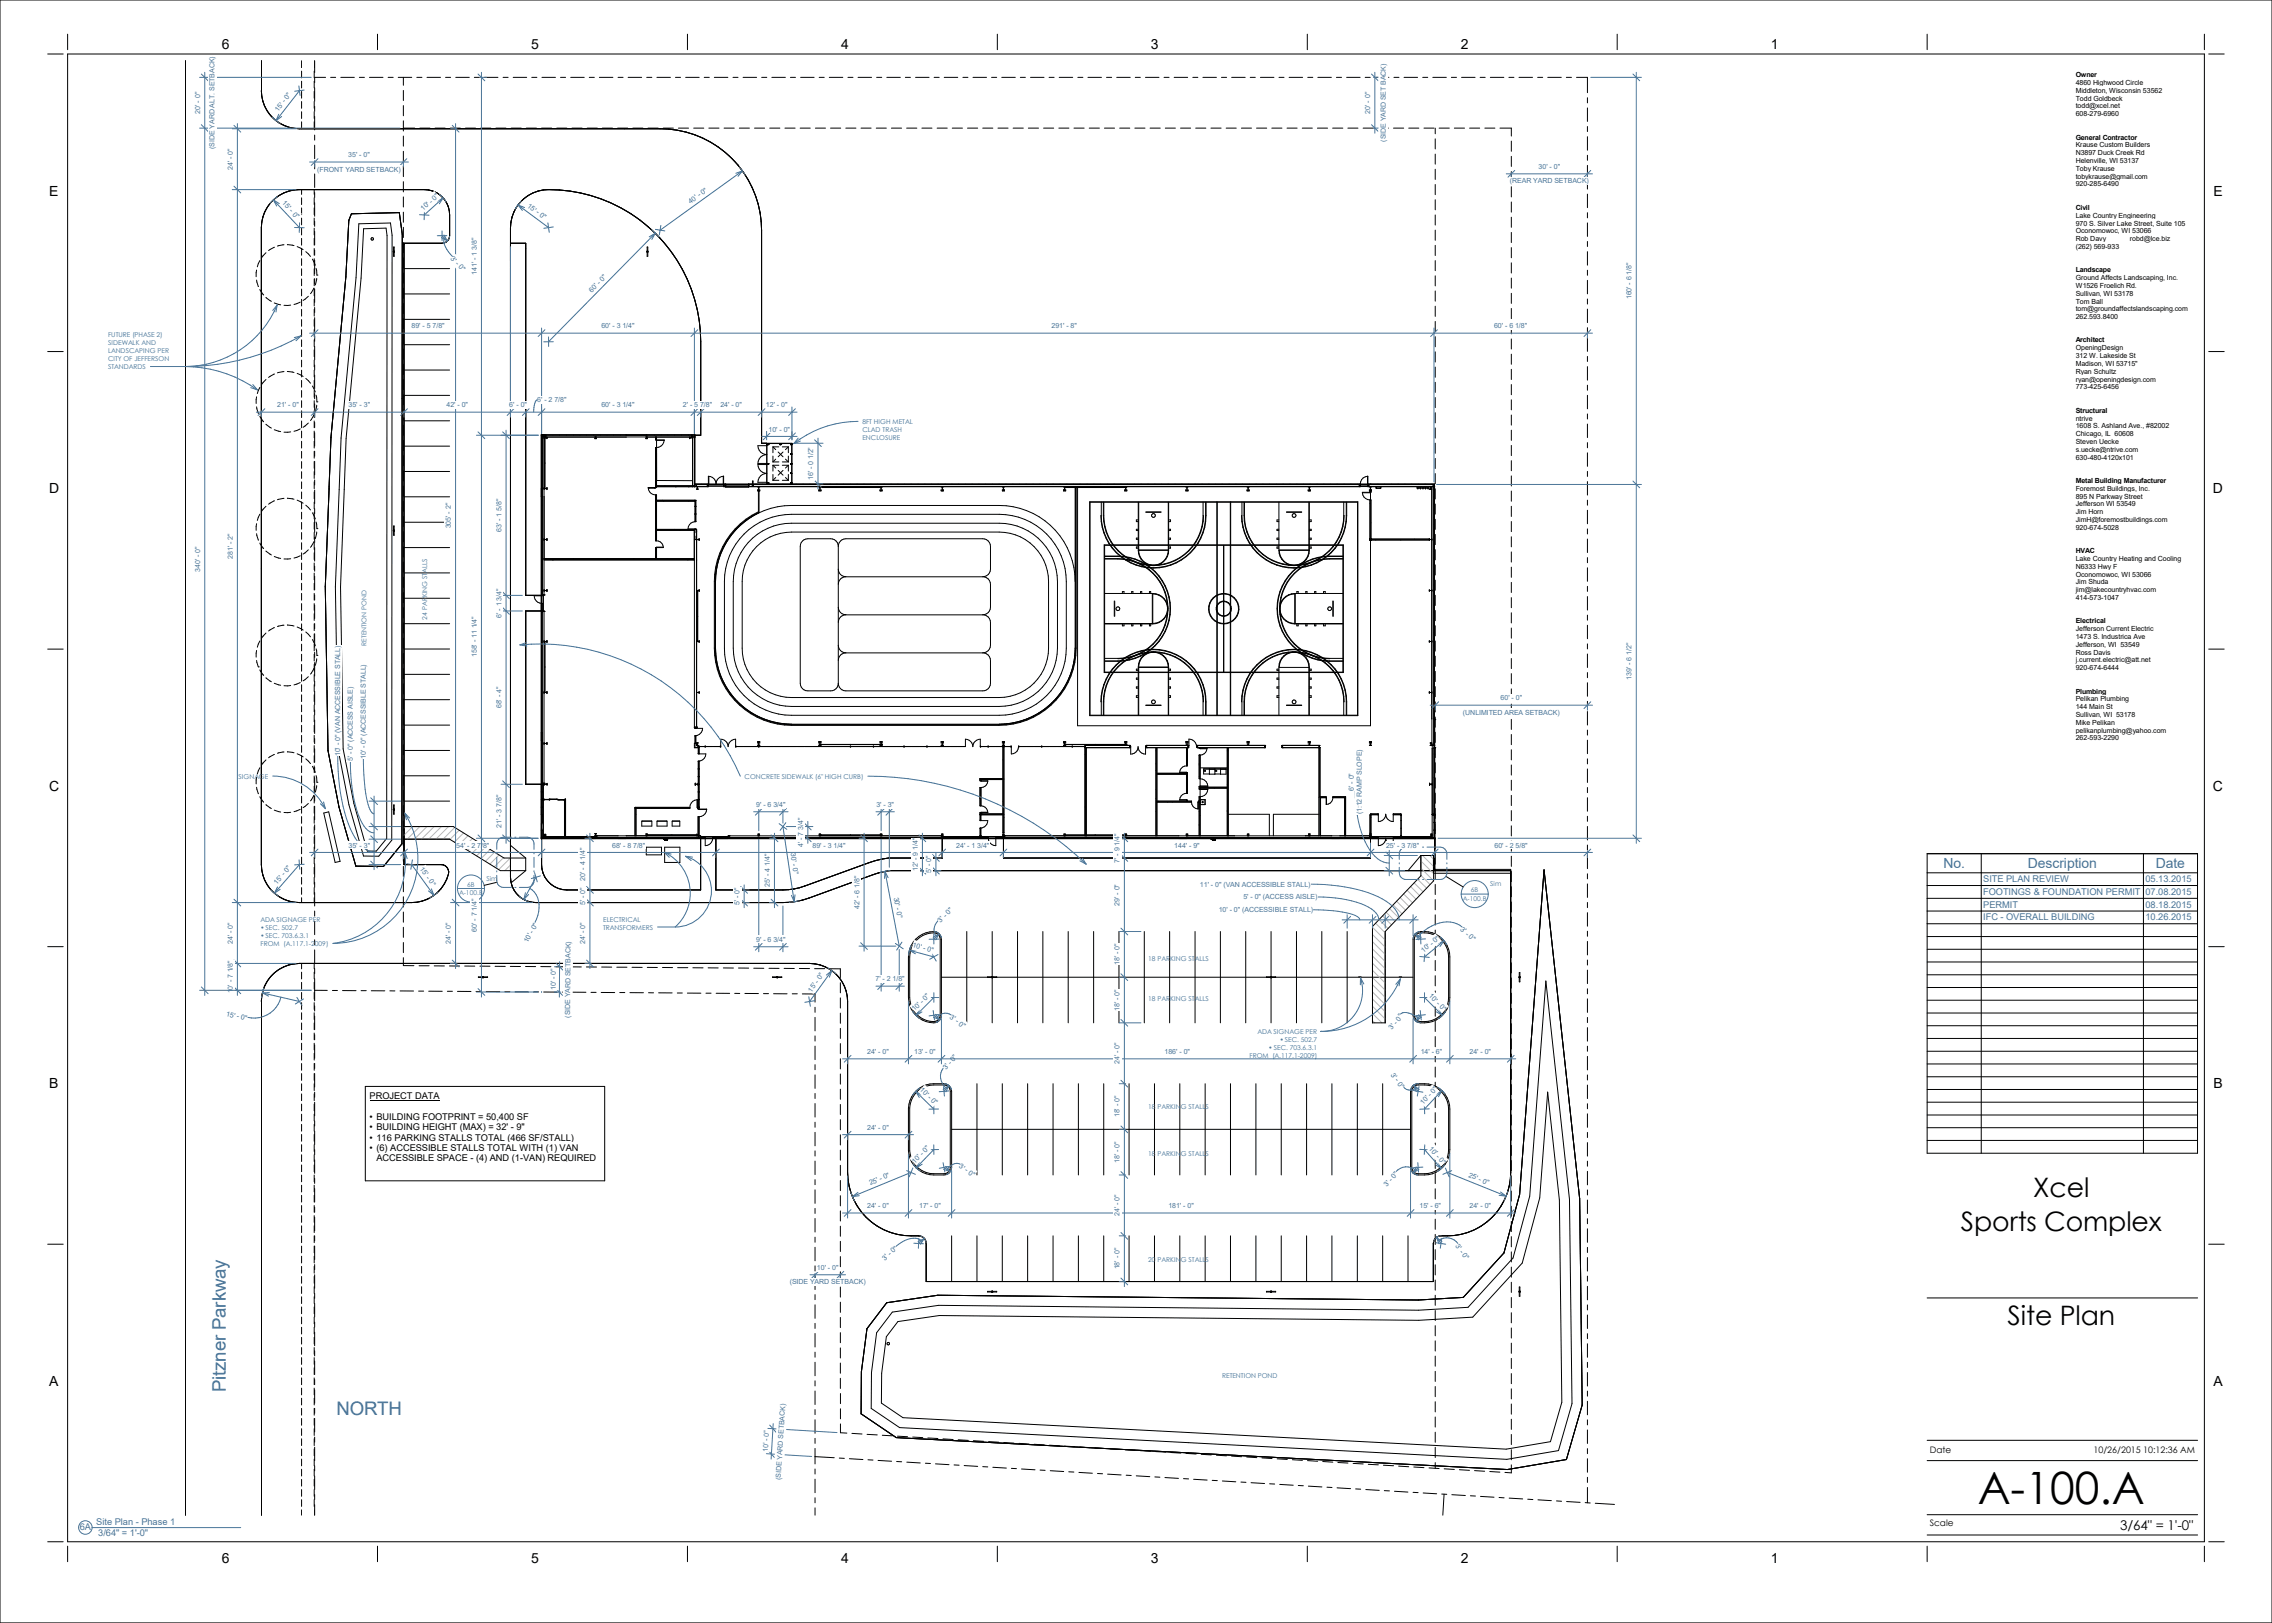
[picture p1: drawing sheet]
<svg xmlns="http://www.w3.org/2000/svg" width="1067mm" height="762mm" viewBox="0 0 1067 762" stroke-linecap="round" stroke-linejoin="round" font-family="sans-serif">
<defs><g id="words">
<text font-size="20.9" x="929" y="706">A-100.A</text>
<g font-size="12.6">
<text x="955" y="562">Xcel</text>
<text x="921" y="578">Sports Complex</text>
<text x="943" y="622">Site Plan</text>
</g>
<g font-size="8.8" fill="#3a719a">
<text x="106" y="654" transform="rotate(-90 106 654)">Pitzner Parkway</text>
<text x="158" y="665">NORTH</text>
</g>
<g font-size="6.6">
<text x="104" y="23">6</text>
<text x="249" y="23">5</text>
<text x="395" y="23">4</text>
<text x="540" y="23">3</text>
<text x="686" y="23">2</text>
<text x="831" y="23">1</text>
<text x="23" y="92">E</text>
<text x="1039" y="92">E</text>
<text x="23" y="232">D</text>
<text x="1039" y="232">D</text>
<text x="23" y="371">C</text>
<text x="1039" y="371">C</text>
<text x="23" y="511">B</text>
<text x="1039" y="511">B</text>
<text x="23" y="651">A</text>
<text x="1039" y="651">A</text>
<text x="104" y="734">6</text>
<text x="249" y="734">5</text>
<text x="395" y="734">4</text>
<text x="540" y="734">3</text>
<text x="686" y="734">2</text>
<text x="831" y="734">1</text>
</g>
<g font-size="6.6" fill="#4a7395">
<text x="912" y="407">No.</text>
<text x="952" y="407">Description</text>
<text x="1012" y="407">Date</text>
</g>
<text font-size="6.3" x="996" y="718">3/64&quot; = 1'-0&quot;</text>
<g font-size="4.4" fill="#4a7395">
<text x="931" y="414">SITE PLAN REVIEW</text>
<text x="1007" y="414">05.13.2015</text>
<text x="931" y="420">FOOTINGS &amp; FOUNDATION PERMIT 07.08.2015</text>
<text x="931" y="426">PERMIT</text>
<text x="1007" y="426">08.18.2015</text>
<text x="931" y="432">IFC - OVERALL BUILDING</text>
<text x="1007" y="432">10.26.2015</text>
<text x="37" y="718">6A</text>
<text x="45" y="716">Site Plan - Phase 1</text>
<text x="46" y="721">3/64&quot; = 1'-0&quot;</text>
</g>
<g font-size="4.4">
<text x="174" y="516">PROJECT DATA</text>
<text x="174" y="526">•</text>
<text x="177" y="526">BUILDING FOOTPRINT = 50,400 SF</text>
<text x="174" y="531">•</text>
<text x="177" y="531">BUILDING HEIGHT (MAX) = 32' - 9&quot;</text>
<text x="174" y="536">•</text>
<text x="177" y="536">116 PARKING STALLS TOTAL (466 SF/STALL)</text>
<text x="174" y="540">•</text>
<text x="177" y="545">ACCESSIBLE SPACE - (4) AND (1-VAN) REQUIRED</text>
<text x="177" y="540">(6) ACCESSIBLE STALLS TOTAL WITH (1) VAN</text>
</g>
<g font-size="4.2">
<text x="906" y="682">Date</text>
<text x="983" y="682">10/26/2015 10:12:36 AM</text>
<text x="906" y="717">Scale</text>
</g>
<g font-size="3.3" fill="#4a7395">
<text x="651" y="36" transform="rotate(-90 651 36)">CK)</text>
<text x="94" y="53" transform="rotate(-90 94 53)">20' - 0&quot;</text>
<text x="643" y="53" transform="rotate(-90 643 53)">20' - 0&quot;</text>
<text x="651" y="60" transform="rotate(-90 651 60)">E YARD SET BA</text>
<text x="101" y="70" transform="rotate(-90 101 70)">(SIDE YARD ALT. SETBACK)</text>
<text x="651" y="67" transform="rotate(-90 651 67)">(SID</text>
<text x="164" y="74">35' - 0&quot;</text>
<text x="109" y="80" transform="rotate(-90 109 80)">24' - 0&quot;</text>
<text x="149" y="81">(FRONT YARD SETBACK)</text>
<text x="722" y="79">30' - 0&quot;</text>
<text x="709" y="86">(REAR YARD SETBACK)</text>
<text x="224" y="117" transform="rotate(-90 224 117)">3/8&quot;</text>
<text x="224" y="129" transform="rotate(-90 224 129)">141' - 1</text>
<text x="766" y="129" transform="rotate(-90 766 129)">1/8&quot;</text>
<text x="766" y="141" transform="rotate(-90 766 141)">160' - 6</text>
<text x="193" y="154">89' - 5 7/8&quot;</text>
<text x="282" y="154">60' - 3 1/4&quot;</text>
<text x="494" y="154">291' - 8&quot;</text>
<text x="702" y="154">60' - 6 1/8&quot;</text>
<text x="130" y="191">21' - 0&quot;</text>
<text x="164" y="191">35' - 3&quot;</text>
<text x="210" y="191">42' - 0&quot;</text>
<text x="239" y="191">6' - 0&quot;</text>
<text x="252" y="189">6' - 2 7/8&quot;</text>
<text x="282" y="191">60' - 3 1/4&quot;</text>
<text x="321" y="191">2' - 5 7/8&quot;</text>
<text x="338" y="191">24' - 0&quot;</text>
<text x="360" y="191">12' - 0&quot;</text>
<text x="361" y="203">10' - 0&quot;</text>
<text x="382" y="216" transform="rotate(-90 382 216)">1/2&quot;</text>
<text x="382" y="225" transform="rotate(-90 382 225)">1</text>
<text x="382" y="224" transform="rotate(-90 382 224)">6' - 0</text>
<text x="235" y="240" transform="rotate(-90 235 240)">5/8&quot;</text>
<text x="212" y="248" transform="rotate(-90 212 248)">305' - 2&quot;</text>
<text x="235" y="250" transform="rotate(-90 235 250)">63' - 1</text>
<text x="109" y="262" transform="rotate(-90 109 262)">281' - 2&quot;</text>
<text x="94" y="269" transform="rotate(-90 94 269)">340' - 0&quot;</text>
<text x="235" y="282" transform="rotate(-90 235 282)">3/</text>
<text x="235" y="279" transform="rotate(-90 235 279)">4&quot;</text>
<text x="235" y="287" transform="rotate(-90 235 287)">- 1</text>
<text x="235" y="290" transform="rotate(-90 235 290)">6'</text>
<text x="224" y="295" transform="rotate(-90 224 295)">1/4&quot;</text>
<text x="224" y="309" transform="rotate(-90 224 309)">158' - 11</text>
<text x="766" y="308" transform="rotate(-90 766 308)">1/2&quot;</text>
<text x="766" y="319" transform="rotate(-90 766 319)">139' - 6</text>
<text x="705" y="329">60' - 0&quot;</text>
<text x="235" y="333" transform="rotate(-90 235 333)">68' - 4&quot;</text>
<text x="687" y="336">(UNLIMITED AREA SETBACK)</text>
<text x="160" y="355" transform="rotate(-90 160 355)">10' - 0&quot; (VAN ACCESSIBLE STALL)</text>
<text x="166" y="357" transform="rotate(-90 166 357)">5' - 0&quot; (ACCESS AISLE)</text>
<text x="172" y="356" transform="rotate(-90 172 356)">10' - 0&quot; (ACCESSIBLE STALL)</text>
<text x="636" y="371" transform="rotate(-90 636 371)">6' - 0&quot;</text>
<text x="235" y="379" transform="rotate(-90 235 379)">7/8&quot;</text>
<text x="355" y="379">9' - 6 3/4&quot;</text>
<text x="411" y="379">3' - 3&quot;</text>
<text x="639" y="382" transform="rotate(-90 639 382)">(1:12 RAMP SLOPE)</text>
<text x="235" y="389" transform="rotate(-90 235 389)">21' - 3</text>
<text x="377" y="390" transform="rotate(-90 377 390)">3</text>
<text x="377" y="388" transform="rotate(-90 377 388)">/4&quot;</text>
<text x="377" y="392" transform="rotate(-90 377 392)">7</text>
<text x="526" y="393" transform="rotate(-90 526 393)">&quot;</text>
<text x="164" y="398">35' - 3&quot;</text>
<text x="214" y="398">54' - 2 7/8&quot;</text>
<text x="287" y="398">68' - 8 7/8&quot;</text>
<text x="377" y="398" transform="rotate(-90 377 398)">4' -</text>
<text x="382" y="398">89' - 3 1/4&quot;</text>
<text x="431" y="402" transform="rotate(-90 431 402)">9</text>
<text x="431" y="399" transform="rotate(-90 431 399)">1/4&quot;</text>
<text x="449" y="398">24' - 1 3/4&quot;</text>
<text x="526" y="402" transform="rotate(-90 526 402)">-</text>
<text x="526" y="400" transform="rotate(-90 526 400)">9</text>
<text x="526" y="397" transform="rotate(-90 526 397)">1/4</text>
<text x="551" y="398">144' - 9&quot;</text>
<text x="651" y="398">25' - 3 7/8&quot;</text>
<text x="702" y="398">60' - 2 5/8&quot;</text>
<text x="275" y="404" transform="rotate(-90 275 404)">1/4&quot;</text>
<text x="361" y="407" transform="rotate(-90 361 407)">1/4&quot;</text>
<text x="437" y="403" transform="rotate(-90 437 403)">&quot;</text>
<text x="526" y="405" transform="rotate(-90 526 405)">7'</text>
<text x="275" y="413" transform="rotate(-90 275 413)">20' - 4</text>
<text x="431" y="409" transform="rotate(-90 431 409)">12' -</text>
<text x="437" y="410" transform="rotate(-90 437 410)">5</text>
<text x="437" y="408" transform="rotate(-90 437 408)">' - 0</text>
<text x="275" y="418" transform="rotate(-90 275 418)">&quot;</text>
<text x="347" y="418" transform="rotate(-90 347 418)">&quot;</text>
<text x="361" y="416" transform="rotate(-90 361 416)">25' - 4</text>
<text x="404" y="417" transform="rotate(-90 404 417)">1/8&quot;</text>
<text x="563" y="416">11' - 0&quot; (VAN ACCESSIBLE STALL)</text>
<text x="224" y="423" transform="rotate(-90 224 423)">&quot;</text>
<text x="275" y="425" transform="rotate(-90 275 425)">5</text>
<text x="275" y="423" transform="rotate(-90 275 423)">' - 0</text>
<text x="347" y="425" transform="rotate(-90 347 425)">5</text>
<text x="347" y="423" transform="rotate(-90 347 423)">' - 0</text>
<text x="404" y="423" transform="rotate(-90 404 423)">' - 6</text>
<text x="526" y="425" transform="rotate(-90 526 425)">2</text>
<text x="526" y="423" transform="rotate(-90 526 423)">9' - 0&quot;</text>
<text x="584" y="422">5' - 0&quot; (ACCESS AISLE)</text>
<text x="224" y="428" transform="rotate(-90 224 428)">1/4</text>
<text x="404" y="427" transform="rotate(-90 404 427)">42</text>
<text x="572" y="428">10' - 0&quot; (ACCESSIBLE STALL)</text>
<text x="224" y="437" transform="rotate(-90 224 437)">60' - 7</text>
<text x="109" y="443" transform="rotate(-90 109 443)">24' - 0&quot;</text>
<text x="212" y="443" transform="rotate(-90 212 443)">24' - 0&quot;</text>
<text x="275" y="443" transform="rotate(-90 275 443)">24' - 0&quot;</text>
<text x="355" y="442">9' - 6 3/4&quot;</text>
<text x="268" y="452" transform="rotate(-90 268 452)">BACK)</text>
<text x="526" y="453" transform="rotate(-90 526 453)">18' - 0&quot;</text>
<text x="411" y="461">7' - 2 1/8&quot;</text>
<text x="109" y="466" transform="rotate(-90 109 466)">10' - 7 1/8&quot;</text>
<text x="261" y="465" transform="rotate(-90 261 465)">10' - 0&quot;</text>
<text x="268" y="478" transform="rotate(-90 268 478)">(SIDE YARD SET</text>
<text x="526" y="475" transform="rotate(-90 526 475)">18' - 0&quot;</text>
<text x="407" y="495">24' - 0&quot;</text>
<text x="429" y="495">13' - 0&quot;</text>
<text x="547" y="495">186' - 0&quot;</text>
<text x="667" y="495">14' - 6&quot;</text>
<text x="690" y="495">24' - 0&quot;</text>
<text x="526" y="500" transform="rotate(-90 526 500)">24' - 0&quot;</text>
<text x="526" y="525" transform="rotate(-90 526 525)">18' - 0&quot;</text>
<text x="407" y="530">24' - 0&quot;</text>
<text x="526" y="546" transform="rotate(-90 526 546)">18' - 0&quot;</text>
<text x="407" y="567">24' - 0&quot;</text>
<text x="432" y="567">17' - 0&quot;</text>
<text x="526" y="569" transform="rotate(-90 526 569)">4' - 0&quot;</text>
<text x="549" y="567">181' - 0&quot;</text>
<text x="666" y="567">15' - 6&quot;</text>
<text x="690" y="567">24' - 0&quot;</text>
<text x="526" y="571" transform="rotate(-90 526 571)">2</text>
<text x="384" y="596">10' - 0&quot;</text>
<text x="526" y="596" transform="rotate(-90 526 596)">18' - 0&quot;</text>
<text x="371" y="603">(SIDE YARD SETBACK)</text>
<text x="361" y="682" transform="rotate(-87 361 682)">10' - 0&quot;</text>
<text x="367" y="695" transform="rotate(-87 367 695)">(SIDE YARD SETBACK)</text>
</g>
<g font-size="3.3">
<text x="975" y="36">Owner</text>
<text x="975" y="40">4860 Highwood Circle</text>
<text x="975" y="44">Middleton, Wisconsin 53562</text>
<text x="975" y="47">Todd Goldbeck</text>
<text x="975" y="51">todd@xcel.net</text>
<text x="975" y="55">608-279-6960</text>
<text x="975" y="66">General Contractor</text>
<text x="975" y="69">Krause Custom Builders</text>
<text x="975" y="73">N3897 Duck Creek Rd</text>
<text x="975" y="77">Helenville, WI 53137</text>
<text x="975" y="80">Toby Krause</text>
<text x="975" y="84">tobykrause@gmail.com</text>
<text x="975" y="88">920-285-6490</text>
<text x="975" y="99">Civil</text>
<text x="975" y="102">Lake Country Engineering</text>
<text x="975" y="106">970 S. Silver Lake Street, Suite 105</text>
<text x="975" y="110">Oconomowoc, WI 53066</text>
<text x="975" y="113">Rob Davy</text>
<text x="1000" y="113">robd@lce.biz</text>
<text x="975" y="117">(262) 569-933</text>
<text x="975" y="128">Landscape</text>
<text x="975" y="132">Ground Affects Landscaping, Inc.</text>
<text x="975" y="135">W1526 Froelich Rd.</text>
<text x="975" y="139">Sullivan, WI 53178</text>
<text x="975" y="142">Tom Ball</text>
<text x="975" y="146">tom@groundaffectslandscaping.com</text>
<text x="975" y="150">262.593.8400</text>
<text x="975" y="161">Architect</text>
<text x="975" y="164">OpeningDesign</text>
<text x="975" y="168">312 W. Lakeside St</text>
<text x="975" y="172">Madison, WI 53715&quot;</text>
<text x="975" y="175">Ryan Schultz</text>
<text x="975" y="179">ryan@openingdesign.com</text>
<text x="975" y="183">773-425-6456</text>
<text x="975" y="194">Structural</text>
<text x="975" y="197">ntrive</text>
<text x="975" y="201">1608 S. Ashland Ave., #82002</text>
<text x="975" y="205">Chicago, IL 60608</text>
<text x="975" y="208">Steven Uecke</text>
<text x="975" y="212">s.uecke@ntrive.com</text>
<text x="975" y="216">630-480-4120x101</text>
<text x="975" y="227">Metal Building Manufacturer</text>
<text x="975" y="230">Foremost Buildings, Inc.</text>
<text x="975" y="234">895 N Parkway Street</text>
<text x="975" y="238">Jefferson WI 53549</text>
<text x="975" y="241">Jim Horn</text>
<text x="975" y="245">JimH@foremostbuildings.com</text>
<text x="975" y="249">920-674-5028</text>
<text x="975" y="260">HVAC</text>
<text x="975" y="263">Lake Country Heating and Cooling</text>
<text x="975" y="267">N6333 Hwy F</text>
<text x="975" y="271">Oconomowoc, WI 53066</text>
<text x="975" y="274">Jim Shuda</text>
<text x="975" y="278">jim@lakecountryhvac.com</text>
<text x="975" y="282">414-573-1047</text>
<text x="975" y="293">Electrical</text>
<text x="975" y="296">Jefferson Current Electric</text>
<text x="975" y="300">1473 S. Industrica Ave</text>
<text x="975" y="304">Jefferson, WI 53549</text>
<text x="975" y="307">Ross Davis</text>
<text x="975" y="311">j.current.electric@att.net</text>
<text x="975" y="315">920-674-6444</text>
<text x="975" y="326">Plumbing</text>
<text x="975" y="329">Pelikan Plumbing</text>
<text x="975" y="333">144 Main St</text>
<text x="975" y="337">Sullivan, WI 53178</text>
<text x="975" y="340">Mike Pelikan</text>
<text x="975" y="344">pelikanplumbing@yahoo.com</text>
<text x="975" y="348">262-593-2290</text>
</g>
<g font-size="3.3" fill="#3a719a">
<text x="131" y="53" transform="rotate(-52 131 53)">15' - 0&quot;</text>
<text x="132" y="96" transform="rotate(47 132 96)">15' - 0&quot;</text>
<text x="324" y="96" transform="rotate(-36 324 96)">40' - 0&quot;</text>
<text x="199" y="99" transform="rotate(-42 199 99)">10' - 0&quot;</text>
<text x="247" y="97" transform="rotate(36 247 97)">15' - 0&quot;</text>
<text x="211" y="122" transform="rotate(45 211 122)">3' - 0&quot;</text>
<text x="278" y="137" transform="rotate(-45 278 137)">60' - 0&quot;</text>
<text x="371" y="400" transform="rotate(82 371 400)">30' - 0&quot;</text>
<text x="197" y="408" transform="rotate(54 197 408)">15' - 0&quot;</text>
<text x="130" y="415" transform="rotate(-49 130 415)">15' - 0&quot;</text>
<text x="420" y="421" transform="rotate(79 420 421)">30' - 0&quot;</text>
<text x="442" y="433" transform="rotate(-46 442 433)">3' - 0&quot;</text>
<text x="685" y="437" transform="rotate(42 685 437)">3' - 0&quot;</text>
<text x="248" y="443" transform="rotate(-62 248 443)">10' - 0&quot;</text>
<text x="428" y="445" transform="rotate(15 428 445)">10' - 0&quot;</text>
<text x="668" y="447" transform="rotate(-39 668 447)">10' - 0&quot;</text>
<text x="381" y="466" transform="rotate(-54 381 466)">15' - 0&quot;</text>
<text x="671" y="468" transform="rotate(45 671 468)">10' - 0&quot;</text>
<text x="106" y="477" transform="rotate(13 106 477)">15' - 0&quot;</text>
<text x="429" y="475" transform="rotate(-45 429 475)">10' - 0&quot;</text>
<text x="446" y="478" transform="rotate(37 446 478)">3' - 0&quot;</text>
<text x="654" y="484" transform="rotate(-51 654 484)">3' - 0&quot;</text>
<text x="444" y="503" transform="rotate(-50 444 503)">3' - 0&quot;</text>
<text x="653" y="505" transform="rotate(55 653 505)">3' - 0&quot;</text>
<text x="432" y="512" transform="rotate(44 432 512)">10' - 0&quot;</text>
<text x="668" y="519" transform="rotate(-47 668 519)">10' - 0&quot;</text>
<text x="671" y="539" transform="rotate(48 671 539)">10' - 0&quot;</text>
<text x="430" y="546" transform="rotate(-46 430 546)">10' - 0&quot;</text>
<text x="450" y="548" transform="rotate(34 450 548)">3' - 0&quot;</text>
<text x="409" y="556" transform="rotate(-22 409 556)">25' - 0&quot;</text>
<text x="651" y="557" transform="rotate(-48 651 557)">3' - 0&quot;</text>
<text x="689" y="553" transform="rotate(22 689 553)">25' - 0&quot;</text>
<text x="683" y="585" transform="rotate(54 683 585)">3' - 0&quot;</text>
<text x="415" y="592" transform="rotate(-41 415 592)">3' - 0&quot;</text>
</g>
<g font-size="3.1" fill="#3a719a">
<text x="51" y="158">FUTURE (PHASE 2)</text>
<text x="51" y="162">SIDEWALK AND</text>
<text x="51" y="166">LANDSCAPING PER</text>
<text x="51" y="170">CITY OF JEFFERSON</text>
<text x="51" y="173">STANDARDS</text>
<text x="405" y="199">8FT HIGH METAL</text>
<text x="405" y="203">CLAD TRASH</text>
<text x="405" y="207">ENCLOSURE</text>
<text x="201" y="291" transform="rotate(-90 201 291)">24 PARKING STALLS</text>
<text x="172" y="303" transform="rotate(-90 172 303)">RETENTION POND</text>
<text x="112" y="366">SIGNAGE</text>
<text x="350" y="366">CONCRETE SIDEWALK (6&quot; HIGH CURB)</text>
<text x="122" y="433">ADA SIGNAGE PER</text>
<text x="122" y="437">•SEC. 502.7</text>
<text x="283" y="433">ELECTRICAL</text>
<text x="283" y="437">TRANSFORMERS</text>
<text x="122" y="440">•SEC. 703.6.3.1</text>
<text x="122" y="444">FROM (A.117.1-2009)</text>
<text x="539" y="451">18 PARKING STALLS</text>
<text x="539" y="470">18 PARKING STALLS</text>
<text x="590" y="486">ADA SIGNAGE PER</text>
<text x="601" y="489">•SEC. 502.7</text>
<text x="587" y="497">FROM (A.117.1-2009)</text>
<text x="596" y="493">•SEC. 703.6.3.1</text>
<text x="539" y="521">18 PARKING STALLS</text>
<text x="539" y="543">18 PARKING STALLS</text>
<text x="539" y="593">20 PARKING STALLS</text>
<text x="574" y="647">RETENTION POND</text>
</g>
<g font-size="3.1" fill="#4a7395">
<text x="228" y="413">Sim</text>
<text x="219" y="416">6B</text>
<text x="691" y="419">6B</text>
<text x="700" y="416">Sim</text>
<text x="216" y="420">A-100.B</text>
<text x="687" y="423">A-100.B</text>
</g>
</g></defs>
<g fill="none" stroke="#f9f9f9" stroke-width=".47">
<path d="M254 230h.1M254 233h.1M254 287h.1M254 283h.1M254 344h.1M254 348h.1M254 379h.1M254 375h.1M254 372h.1M254 368h.1M258 375h.1M254 393h.1"/>
<path d="M254 390h.1M254 382h.1M255 393v1M258 393v1M262 393v1M265 393v1M329 393v1M331 393v1M335 393v1M338 393v1M342 393v1M381 393v1"/>
<path d="M385 393v1M443 393v1M446 393v1M449 393v1M450 393v1M453 393v1M457 393v1M460 393v1M460 385h.1M460 389h.1M460 392h.1M461 393v1"/>
<path d="M464 393v1M468 393v1M471 393v1M554 393v1M557 393v1M626 393v1M629 393v1M644 382h.1M644 393v1M647 382h.1M647 393v1M654 382h.1"/>
<path d="M654 393v1M658 382h.1M658 393v1M658 383h.1M661 393v1M662 393v1M665 393v1M669 393v1M672 393v1M673 390h1M673 383h1M673 386h1"/>
<path d="M674 393h.1"/>
</g>
<g fill="none" stroke="#d9d9d9" stroke-width=".47">
<path d="M294 204h10zM254 230v3M254 283v4M254 287v57M254 287h.1M673 338l1 13zM254 344v4M254 344h.1M254 368v4M254 372v3M254 375v4M254 379v3"/>
<path d="M256 375h2M256 375h.1M254 390v3M255 393h3M255 394h3M258 393h7M258 394h7M329 393h2M329 394h2M335 393h3M335 394h3M338 393h4"/>
<path d="M338 394h4M342 393l39 1zM381 393h4M381 394h4M443 393h6M443 394h6M450 393h3M450 394h3M453 393h4M453 394h4M457 393h3M457 394h3"/>
<path d="M460 383v2M460 389v3M460 383h.1M461 393h3M461 394h3M468 393h3M468 394h3M554 393h3M554 394h3M580 393l33 1zM626 393h3M626 394h3"/>
<path d="M644 382h3M644 393h3M644 394h3M654 382h4M654 393h7M654 394h7M658 383v6v-6M658 389v3zM658 385h.1M662 393h3M662 394h3M665 393h4"/>
<path d="M665 394h4M669 393h3M669 394h3M672 393h2M672 394h1M673 383v7M673 390v3l1-3M674 383v7"/>
</g>
<g fill="none" stroke="#191919" stroke-width=".47">
<path d="M256 206h.1M256 204h.1M260 204h.1M263 204h.1M266 204h.1M269 204h.1M272 204h.1M276 204h.1M279 204h.1M282 204h.1M285 204h.1M288 204h.1"/>
<path d="M291 204h.1M304 204h.1M307 204h.1M310 204h.1M314 204h.1M317 204h.1M320 204h.1M323 204h.1M326 205h.1M326 208h.1M326 211h.1M326 214h.1"/>
<path d="M326 218h.1M326 221h.1M326 224h.1M326 227h.1M328 230h.1M329 227h.1M340 228h.1M352 227h.1M355 227h.1M358 227h.1M361 227h.1M364 227h.1"/>
<path d="M368 227h.1M371 227h.1M371 222h.1M372 222h.1M374 227h.1M377 227h.1M380 227h.1M383 227h.1M385 229h.1M387 227h.1M390 227h.1M393 227h.1"/>
<path d="M396 227h.1M399 227h.1M403 227h.1M406 227h.1M409 227h.1M412 227h.1M414 229h.1M414 230v1M415 227h.1M418 227h.1M422 227h.1M425 227h.1"/>
<path d="M428 227h.1M431 227h.1M434 227h.1M437 227h.1M441 227h.1M443 230l-1 1M444 227h.1M447 227h.1M450 227h.1M453 227h.1M456 227h.1M460 227h.1"/>
<path d="M463 227h.1M466 227h.1M469 227h.1M471 229h.1M472 227h.1M476 227h.1M479 227h.1M482 227h.1M485 227h.1M488 227h.1M491 227h.1M495 227h.1"/>
<path d="M498 227h.1M500 229h.1M500 230h.1M501 227h.1M504 227h.1M507 227h.1M510 227h.1M514 227h.1M517 227h.1M520 227h.1M523 227h.1M526 227h.1"/>
<path d="M528 230h.1M529 230h.1M530 227h.1M533 227h.1M536 227h.1M539 227h.1M542 227h.1M545 227h.1M549 227h.1M552 227h.1M555 227h.1M558 227h.1"/>
<path d="M561 227h.1M564 227h.1M568 227h.1M571 227h.1M574 227h.1M577 227h.1M580 227h.1M583 227h.1M586 229h.1M587 227h.1M590 227h.1M593 227h.1"/>
<path d="M596 227h.1M599 227h.1M603 227h.1M606 227h.1M609 227h.1M612 227h.1M615 230h.1M615 229h.1M615 230v1M615 227h.1M618 227h.1M622 227h.1"/>
<path d="M625 227h.1M628 227h.1M631 227h.1M634 227h.1M637 227h.1M643 228h.1M644 227h.1M644 230v1M647 227h.1M650 227h.1M653 227h.1M657 227h.1"/>
<path d="M660 227h.1M663 227h.1M666 227h.1M669 227h.1M672 229h.1M672 228h.1M672 227h.1M673 230h.1M673 233h.1M673 237h.1M673 240h.1M671 253h.1"/>
<path d="M672 253h.1M673 243h.1M673 246h.1M673 249h.1M673 252h.1M673 256h.1M673 259h.1M254 265h1M254 268h1M254 271h1M254 275h1M254 278h1"/>
<path d="M256 277h.1M672 277h.1M673 265h.1M673 268h.1M673 271h.1M673 275h.1M673 278h.1M673 262h.1M255 287h.1M673 281h.1M673 284h.1M673 287h.1"/>
<path d="M673 291h.1M673 294h.1M673 297h.1M256 301h.1M328 301h.1M673 300h.1M673 303h.1M673 306h.1M673 310h.1M673 313h.1M673 316h.1M673 319h.1"/>
<path d="M328 325h.1M671 325h.1M673 322h.1M673 325h.1M673 329h.1M673 332h.1M673 335h.1M254 351h1M254 354h1M254 357h1M356 348h.1M385 350h.1"/>
<path d="M385 348h.1M414 350h.1M471 349h.1M500 349h.1M500 350h.1M557 348h.1M586 350h.1M586 348h.1M594 350h.1M615 350h.1M672 349h.1M254 360h1"/>
<path d="M254 364h1M254 367h1M255 368h.1M256 368h.1M326 368h.1M672 368h.1M255 392h.1M256 392h.1M327 392h.1M328 392h.1M342 393h.1M342 392h.1"/>
<path d="M356 392h.1M413 392h.1M442 392h.1M443 392h.1M528 392h.1M529 392h.1M557 392h.1M615 392h-1M643 392h.1M644 392h.1M673 383h.1"/>
</g>
<g fill="none" stroke="#000" stroke-width=".47">
<path d="M87 29v682M123 29v14M142 29v3M142 33v4M142 38v3M148 29v3M148 33v4M148 38v3M148 29v5M153 36h-5v3M155 36h3M160 36h6"/>
<path d="M169 36h2M173 36h7M182 36h3M187 36h6M189 36v4M196 36h2M200 36h7M209 36h3M214 36h6M223 36h2M227 36h7M236 36h3"/>
<path d="M241 36h6M250 36h2M254 36h7M263 36h3M268 36h6M277 36h2M281 36h7M290 36h3M295 36h6M304 36h2M308 36h7M317 36h3"/>
<path d="M322 36h6M331 36h2M335 36h7M344 36h3M349 36h6M358 36h2M362 36h7M371 36h3M376 36h6M385 36h2M389 36h7M398 36h3"/>
<path d="M403 36h6M412 36h2M416 36h7M425 36h2M430 36h6M439 36h2M443 36h7M452 36h2M457 36h6M466 36h2M470 36h7M479 36h2"/>
<path d="M484 36h6M493 36h2M497 36h7M506 36h2M511 36h6M520 36h2M524 36h7M533 36h2M538 36h6M547 36h2M551 36h7M560 36h2"/>
<path d="M565 36h6M574 36h2M578 36h7M587 36h2M592 36h6M601 36h2M605 36h7M614 36h2M619 36h6M628 36h2M632 36h7M641 36h2"/>
<path d="M646 36h6M655 36h2M659 36h7M668 36h2M673 36h6M681 36h3M686 36h7M695 36h2M700 36h6M708 36h3M713 36h7M722 36h2"/>
<path d="M727 36h6M735 36h3M740 36h5v8M123 43a18 18 0 0 0 18 17M123 43a18 18 0 0 0 13 17M142 43v3M142 48v3M142 52v4M142 57v3M148 43v3M148 48v3M148 52v4"/>
<path d="M148 57v3M148 41v7M148 50v2M148 55v6M189 42v5M189 50v4M189 57v5M745 46v2M745 51v6M745 59v3M138 60h3M141 60h169"/>
<path d="M148 63v3M148 68v7M148 77v2M189 60h6M189 64v5M189 71v5M189 78v5M197 60h5M204 60h5M211 60h5M219 60h4M226 60h4"/>
<path d="M233 60h5M240 60h5M247 60h5M254 60h5M261 60h5M269 60h4M276 60h4M283 60h5M290 60h5M297 60h5M304 60h5M310 60a48 48 0 0 1 47 44"/>
<path d="M310 60a48 48 0 0 1 46 36M311 60h5M319 60h4M326 60h4M333 60h5M340 60h5M347 60h5M354 60h5M361 60h5M369 60h4M376 60h4M383 60h5"/>
<path d="M390 60h5M397 60h5M404 60h5M411 60h5M419 60h4M426 60h4M433 60h5M440 60h5M447 60h5M454 60h5M461 60h5M469 60h4"/>
<path d="M476 60h4M483 60h5M490 60h5M497 60h5M504 60h5M511 60h5M519 60h4M526 60h4M533 60h5M540 60h5M547 60h5M554 60h5"/>
<path d="M561 60h5M569 60h4M576 60h4M583 60h5M590 60h5M597 60h5M604 60h5M611 60h5M619 60h4M626 60h5M633 60h5M640 60h5"/>
<path d="M647 60h5M654 60h5M661 60h5M669 60h4M674 60v3M674 65v5M674 72v5M674 79v5M676 60h5M683 60h5M690 60h5M697 60h5"/>
<path d="M704 60h6v4M710 66v5M710 73v5M745 64v7M745 73v2M745 78v6M141 89h58M141 89a18 18 0 0 0-18 18M142 89v2M142 93v3M142 98v3M148 89v2"/>
<path d="M148 93v3M148 98v3M148 82v6M148 90v3M148 95v7M189 85v5M189 92v5M189 100v4M199 89a12 12 0 0 1 12 12M258 89a71 71 0 0 1 71 67M258 89l10 1M258 89a18 18 0 0 0-18 18"/>
<path d="M269 90a71 71 0 0 1 60 70v44h-3M357 100l1 8v100h14v19M674 87v4M674 94v5M710 81v4M710 88v4M710 95v5M745 86v3M745 91v6M745 100v2M123 107v299M125 119l-2 2"/>
<path d="M129 116l-3 2M133 115l-3 1M135 115h3M135 115h.1M140 116l2 1M142 102v4M142 107v3M142 112v3M142 117v3M144 118l2 2M148 102v4M148 107v3"/>
<path d="M148 112v3M148 117v3M148 104v2M148 109v6M165 100h22l2 10v286l-9 11h-13l-8-28-5-27-1-76 2-71 7-75 2-27zM168 105h15l1 5v285l-6 7h-7l-7-24-5-26-2-76 3-70 7-76zM171 107h10l1 4v283l-5 6h-5l-6-23-5-25-1-76 3-70 7-75zM185 118v2M185 118h.1M185 116v2M189 114h19M189 107v5"/>
<path d="M189 114v5M190 114v292h17a4 4 0 0 1 4 4M211 111a4 4 0 0 1-3 3M211 101v10M211 111l-1 2-2 1M240 107v305M240 114h7v166h8v-75M304 118v-2v2M304 118h.1M304 118v2v-2M674 101v5M674 108v5"/>
<path d="M674 115v5M710 102v5M710 109v5M710 116v5M745 105v6M745 113v3M745 118v7M120 127v3M120 131l1 4M122 122l-1 3M122 136l2 3M125 140l2 1"/>
<path d="M142 121v4M142 126v3M142 131v3M142 136v3M145 139l-3 2M147 122l1 3M147 135l-1 3M148 121v4M148 126v3M148 131v3M148 136v3M148 122v6"/>
<path d="M148 131v2M148 136v6M148 126l1 3M149 131l-1 3M149 129h.1M189 121v5M189 128v5M189 135v5M190 126h21M190 138h21M674 122v5M674 129v5"/>
<path d="M674 137v4M710 123v5M710 131v4M710 138v4M745 127v2M745 132v6M129 142l3 1M136 143h-3M141 142l-3 1M142 141v3M142 145v3M142 150v3"/>
<path d="M142 155v3M142 160v3M148 141v3M148 145v3M148 150v3M148 155v3M148 160v3M148 144v3M148 149v6M148 158v2M189 142v5M189 150v4"/>
<path d="M189 157v5M190 150h21M674 144v5M674 151v5M674 158v5M710 145v5M710 152v5M710 159v5M745 140v3M745 145v6M745 154v2M745 159v6"/>
<path d="M125 178l-2 3M129 176l-3 1M133 174l-3 1M135 174h.1M135 174l3 1M140 175l2 2M142 164v3M142 169v3M142 174v3M142 179v3M144 178l2 2M148 164v3"/>
<path d="M148 169v3M148 174v3M148 179v3M148 163v6M148 171v3M148 176v6M189 164v5M189 171v5M189 178v5M190 162h21M190 174h21M674 165v5"/>
<path d="M674 172v5M674 179v5M710 166v5M710 173v5M745 167v3M745 172v6M120 186v3M120 191l1 3M121 194h.1M122 182l-1 3M122 195l2 3M125 199l2 2"/>
<path d="M142 183v4M142 188v3M142 193v3M142 198v3M145 199l-3 2M147 181l1 3M147 195l-1 2M148 183v4M148 188v3M148 193v3M148 198v3M148 185v2"/>
<path d="M148 190v6M148 186l1 3M149 190l-1 3M149 189h.1M189 185v5M189 192v5M189 200v4M190 186h21M190 198h21M674 187v4M674 194v5M710 181v4"/>
<path d="M710 188v4M710 195v5M745 181v2M745 186v6M745 194v3M745 199v6M129 202l3 1M136 203h-3M141 201l-3 1M142 202v4M142 207v3M142 212v3"/>
<path d="M142 217v3M148 202v4M148 207v3M148 212v3M148 217v3M148 203v6M148 212v2M148 217v6M189 207v4M189 214v5M190 209h21M254 204v202"/>
<path d="M255 213h.1M255 205h.1M255 204v76h-4l1 2 2 1M255 205h71M255 206h.1M255 204h71v24M255 205l1 1M256 205v24M256 205h.1M256 204h.1M256 204v1M257 205v1"/>
<path d="M257 206h.1M257 205l-2 1M279 206h1M279 205h.1M279 206h.1M280 205h.1M280 205v1M280 206h.1M294 204h-40v25M294 205h.1M303 206h1M303 205h.1"/>
<path d="M303 206h.1M304 204h22v23h348v156M304 205v1M304 205h.1M304 206h.1M308 205v2h4M308 210h.1M308 206h.1M308 210v18h17M308 210v19h-4M308 207v19h17M312 207a4 4 0 0 1-4 3"/>
<path d="M324 206h.1M324 205v1M325 204h.1M325 205h.1M325 204v1M325 205v24M325 206h.1M325 205l-1 1M326 205h.1M360 208v19h1M360 208v1h-4l1 3 3 1-3 2-1 3h5M360 218h-4l1 3 3 1-3 1-1 3 5 1"/>
<path d="M360 218h.1M360 209h.1M360 208h.1M360 218h1M360 209h1M361 218h.1M361 208h.1M361 209h.1M361 208v1M361 208h-1M363 210h3M363 210v3"/>
<path d="M363 214v3M363 218v3M363 217h3M363 210l1 1M363 218h3M363 218l1 2M364 216l-1 1M365 212l3 2M366 208v1M366 209h.1M366 208h.1M366 209h1"/>
<path d="M366 208h1M367 208h.1M367 209h.1M367 208v1M367 210h3M367 217h3M367 218h3M368 212l-3 2M369 216l1 1M370 210v3M370 214v3M370 218v3"/>
<path d="M370 210l-1 1M370 218l-1 2M371 218h.1M371 209h.1M371 208h.1M371 213h.1M371 218h1M371 208v1M371 213h1M371 209h1M371 208h1M372 218h.1"/>
<path d="M372 208h.1M372 209h.1M372 213h.1M372 208v1M674 201v5M674 208v5M674 215v5M710 202v5M710 209v5M710 216v5M745 208v2M745 213v6"/>
<path d="M125 238l-2 2M129 235l-3 2M133 234l-3 1M135 234h.1M135 234h3M140 235l2 1M142 221v4M142 226v3M142 231v3M142 236v3M144 237l2 2M148 221v4"/>
<path d="M148 226v3M148 231v3M148 236v3M148 225v3M148 230v6M148 239v2M155 229v1M189 221v5M189 228v5M189 235v5M190 233h21M190 221h21"/>
<path d="M254 229h1M254 230h1M254 233h1M254 230v3M254 233v47M255 237h.1M255 226h.1M255 233h.1M255 230h.1M255 229h.1M255 229h2M256 229h.1"/>
<path d="M257 229h.1M257 229v1M257 230h.1M304 229a3 3 0 0 0 4 3M305 229h.1M307 229h.1M308 233h.1M308 232v3h19M308 232v22M308 229h.1M308 236h.1M308 235h19v10h-1"/>
<path d="M308 235h18M311 235h.1M312 235h.1M312 228h.1M323 235h.1M325 228h.1M325 228h1M326 228h.1M326 227h347v167M326 228v1M326 227v-23h-72v190h420v-11h-2M326 235h-18v14h19v93h-1v-93"/>
<path d="M326 235v10M326 238h1M327 235v10M327 228h.1M327 227h.1M327 227v1M327 230h.1M327 230h1M327 228v1M327 229v1M327 229h.1M328 228l-1 1"/>
<path d="M328 228h.1M328 230h.1M332 227h.1M332 228h.1M332 227v1M333 228l-29 1M333 228h.1M333 228h7M333 224v3M340 224l-3 1-1 2-1-2-2-1v5h-25M340 224v5h299v-2a4 4 0 0 1 3-3M340 228h.1"/>
<path d="M340 224v3M340 227v1M340 227h.1M341 227v2h10v-2M341 228h-1M341 228h10M352 228h.1M352 227h.1M352 227v1M353 228h1M353 228v-2l1 2M356 229h.1"/>
<path d="M356 230v1h1v-1M356 230h1M356 231v9a36 36 0 0 0-20 33v31a36 36 0 0 0 36 36h97a36 36 0 0 0 35-29M356 229v1M357 229h.1M360 227h.1M360 227h1M361 227h.1M363 223v3M363 226h3M364 224l-1 2M365 221l3 2"/>
<path d="M367 226h3M368 221l-3 2M369 224l1 2M370 223v3M371 227h.1M371 222h.1M371 227h1zM371 222h1M372 227h.1M372 222h.1M372 227h-1M384 230v1h1v-1"/>
<path d="M384 230h1M384 229h.1M385 229h.1M385 229h29M385 229v1M413 230v1h1v-1M413 230h1M413 229h.1M414 229v1M414 229h.1M442 229h.1M442 230v1h1v-1"/>
<path d="M442 230h1M442 229v1M443 229v1M443 229h.1M471 230v1h1v-1M471 229h.1M471 230h1M471 229v1M472 229h.1M499 229h.1M499 230v1h1v-1M499 230h1"/>
<path d="M500 229v1M500 229h.1M500 229h29M505 229v77l-1 5M505 229v75a37 37 0 0 1-2 13M505 229v75a36 36 0 0 1-36 37h-97a36 36 0 0 1-37-37v-31a36 36 0 0 1 21-33v-11M506 229v112h138v-112M512 236h126v100h-126zM512 236h125v100h-125zM517 236a28 28 0 0 0 5 21 25 25 0 0 0 43-7M518 236a26 26 0 0 0 9 24 24 24 0 0 0 25 3 24 24 0 0 0 13-21M518 236a26 26 0 0 0 9 24"/>
<path d="M528 230v1h1v-1M528 229h.1M528 230h1M529 229v1M529 229h.1M534 236v22a7 7 0 0 0 8 8 7 7 0 0 0 7-8v-22M535 236v22h14v-22M557 230v1h1v-1M557 230h1M557 229h.1M557 229v1M558 229h.1"/>
<path d="M565 236a26 26 0 0 1-7 23M566 236a34 34 0 0 1-1 14M566 236a35 35 0 0 1-1 14M571 236v100M572 236v100M578 236v100M583 236a34 34 0 0 0 1 14M584 236l1 11M586 229h.1M586 230v1h1v-1M586 230h1M586 229v1"/>
<path d="M587 229h.1M600 236v22a7 7 0 0 0 8 8 7 7 0 0 0 7-8v-22M614 230v1h1v-1M614 230h1M614 229h.1M615 236v22h-14M615 229v1M615 229h.1M631 236a26 26 0 0 1-7 23M632 236a27 27 0 0 1-9 25 25 25 0 0 1-35-4M638 227h.1M638 228h.1"/>
<path d="M638 227v1M639 227v1M639 228h.1M639 228h3M640 231a3 3 0 0 0 3 4M642 224v5h31M642 224h.1M642 228h.1M643 227v1v-1M643 227h.1M643 229h.1M643 230v1h1v-1"/>
<path d="M643 230h1M643 235h1v19M643 235v19v-1M643 236h.1M643 235h1M643 231h-3M643 231h1M643 229v1M644 231h-4M644 229h.1M646 229h.1M646 229h2"/>
<path d="M648 229h.1M665 229h6M666 228v2M667 228v2M668 228v2M669 228v2M671 228v2M671 230h1M671 228h.1M671 230h.1M672 228v1M672 229v1"/>
<path d="M672 229v109M672 228v122M673 227h.1M673 227v1h-321h-1M673 229h.1M673 229v121M674 222v5M674 229v5M674 237v4M710 223v5M710 231v4M710 238v4"/>
<path d="M745 221v3M745 226v6M745 235v2M745 240v6M120 246v3M120 251l1 3M121 254h.1M122 241l-1 3M122 255l2 3M125 259l2 2M142 240v4M142 245v3"/>
<path d="M142 250v3M142 255v3M142 260v3M145 258l-3 2M147 241l1 3M147 254l-1 3M148 240v4M148 245v3M148 250v3M148 255v3M148 260v3M148 244v6"/>
<path d="M148 252v3M148 257v6M148 245l1 3M149 250l-1 3M149 248h.1M185 249v2M185 249h.1M185 247v2M189 242v5M189 250v4M189 257v5M190 257h21"/>
<path d="M190 245h21M255 259v1M255 253h.1M255 254h.1M255 253h2M257 253h-2M257 253h.1M257 253v1M257 254h.1M308 254h.1M308 257h.1M308 254h2l1 3"/>
<path d="M311 257h-3v5h-53M311 257h-3v5h18M317 249h.1M319 249h.1M326 249h-18v5M326 253h.1M326 253h2M326 248h.1M326 241h1M326 245h1M326 245a3 3 0 0 0-3 3h4M327 248h.1"/>
<path d="M327 253h.1M327 249v93h-1M327 254h.1M327 253h1M328 253h.1M328 254h.1M328 253v1M348 247a36 36 0 0 0-12 26M349 246l-1 1M349 251a32 32 0 0 1 23-10h97a32 32 0 0 1 32 32v31a32 32 0 0 1-32 32h-97a32 32 0 0 1-32-32v-31a31 31 0 0 1 9-22zM351 255a27 27 0 0 1 21-9h97a27 27 0 0 1 28 27v31a27 27 0 0 1-28 28h-97a27 27 0 0 1-28-28v-31a28 28 0 0 1 7-18zM353 243l-3 2"/>
<path d="M353 243l-5 4M353 243l6-3a35 35 0 0 1 13-3h97a36 36 0 0 1 36 36M355 257l2-2a23 23 0 0 1 15-5h97a23 23 0 0 1 23 23v31a23 23 0 0 1-23 23h-97a23 23 0 0 1-24-23v-31a23 23 0 0 1 7-16zM356 241l-3 2M394 256l-1-2-3-1h-12l-2 2v1v66l1 1 1 1h12l3-1 1-2M394 256l1-2 2-1h65l2 1 1 2v11l-1 3-3 1M394 256v65M517 242v3M518 247a25 25 0 0 0 6 12M518 256h113v60h-113zM519 256h112v60h-112zM534 253h.1"/>
<path d="M534 244v1M534 248v1M534 257h.1M535 258h14a7 7 0 0 1-7 7 7 7 0 0 1-7-7zM538 241h7M538 240h7M549 253h1h-1M549 244h1v1h-1M549 248h1v1h-1M549 257h1h-1M565 250a25 25 0 0 1-39 11M575 256v60"/>
<path d="M583 242l1 8M584 250l4 7M585 247a24 24 0 0 0 39 12M585 247a23 23 0 0 0 39 12M600 253h.1M600 244v1M600 248v1M600 257h.1M601 258h14a7 7 0 0 1-7 7 7 7 0 0 1-7-7zM604 241h7M604 240h7M615 253h1h-1"/>
<path d="M615 244h1v1h-1M615 248h1v1h-1M615 257h1h-1M631 242v3a23 23 0 0 1-7 14M643 253h.1M643 253h29M643 253h1M644 253h.1M644 254h.1M644 253h27v1h-27M644 253h28M646 253v1"/>
<path d="M658 253v1M664 253h.1M671 253h.1M672 253h.1M672 254h.1M674 244v5M674 251v5M674 258v5M710 245v5M710 252v5M710 259v5M745 248v3"/>
<path d="M745 253v6M129 261l3 1M136 262h-3M141 261l-3 1M142 264v4M142 269v3M142 274v3M142 279v3M148 264v4M148 269v3M148 274v3M148 279v3"/>
<path d="M148 266v2M148 271v6M189 264v5M189 271v5M189 278v5M190 269h21M254 280h.1M254 263h1M255 279h.1M255 280v7M255 277h.1M255 278h.1"/>
<path d="M255 262h53M255 263h71M256 277h1M257 277h.1M257 277v1M257 278h.1M260 263h.1M269 262h.1M285 262h.1M297 262h.1M298 262h-1M308 262h18"/>
<path d="M313 262h.1M323 263h.1M326 262v1M327 277h.1M327 278h.1M327 263h.1M327 277h1M328 277v24M328 277h.1M328 277v1M328 278h.1M336 273v31"/>
<path d="M394 267l1 3 2 1M397 271l-2 1-1 2M397 271h64M461 271l3 1 1 2v12l-1 2-3 1M519 262a26 26 0 0 1 24 9l3 5M519 279h22a7 7 0 0 1 7 7 7 7 0 0 1-7 7h-22M519 261l11 1M527 279v-1h1v1M530 262l6 2M531 279v-1h1v1M536 279v-1v1M536 264a25 25 0 0 1 13 27 25 25 0 0 1-24 19"/>
<path d="M540 279v-1v1M541 279v14h-22M541 279a7 7 0 0 1 7 7 7 7 0 0 1-7 7zM546 276a24 24 0 0 1 0 20M556 260a23 23 0 0 1-27 2M606 271a24 24 0 0 0 0 29M606 271a23 23 0 0 0 0 29M608 279v14h23M609 279v-1h1v1M613 279v-1h1v1M614 264a25 25 0 0 0-5 41M617 279v-1h1v1"/>
<path d="M619 262h-3M619 262a24 24 0 0 0-18 32M621 279v-1h1v1M631 262a26 26 0 0 0-25 9M631 279h-23a7 7 0 0 0-7 7 7 7 0 0 0 7 7h23M631 261l-12 1M671 278h.1M671 277h.1M671 277v1M671 277h1M672 277h.1M672 278h.1"/>
<path d="M674 265v5M674 272v5M674 279v5M710 266v5M710 273v5M745 262v2M745 267v6M745 275v3M125 297l-2 3M129 295l-3 1M133 294h-3M135 293h.1"/>
<path d="M135 293l3 1M140 294l2 2M142 283v4M142 288v3M142 293v3M142 298v3M144 297l2 2M148 283v4M148 288v3M148 293v3M148 298v3M148 284v6"/>
<path d="M148 293v2M148 298v6M189 285v5M189 292v5M189 300v4M190 293h21M190 281h21M254 283h1l-1 104M254 287h1M254 283h1M254 287h.1M254 283v4"/>
<path d="M254 287v57M255 287h.1M255 287h-8v81h10M255 287v82M394 285l1 3 2 1M397 289l-2 1-1 2M397 289h64M461 289l3 1 1 2v12l-1 1-3 1 3 2 1 2v11v2l-2 1h-2h-64l-2-1-1-2M523 282v7M527 293v1h1v-1M531 293v1h1v-1M536 293v1v-1"/>
<path d="M540 293v1v-1M546 296l-5 6a35 35 0 0 1-12 8 24 24 0 0 0-11 20v6M546 296l-3 4a32 32 0 0 1-14 10 23 23 0 0 0-11 20v6M569 282a7 7 0 0 1 9-3 7 7 0 0 1 3 9M569 282a7 7 0 0 0 3 10 7 7 0 0 0 9-4M602 296a24 24 0 0 0 7 9M603 281a7 7 0 0 1 5-2v14a7 7 0 0 1-6-4 7 7 0 0 1 1-8zM609 293v1h1v-1M613 293v1h1v-1M617 293v1h1v-1M621 293v1h1v-1M626 282v7"/>
<path d="M674 287v4M674 294v5M710 281v4M710 288v4M710 295v5M745 280v6M745 289v2M745 294v6M120 305v4M120 310l1 3M121 313h.1M122 301l-1 3"/>
<path d="M122 315l2 2M125 318l2 2M142 302v4M142 307v3M142 312v3M142 317v3M145 318l-3 2M147 300l1 3M147 314l-1 2M148 302v4M148 307v3M148 312v3"/>
<path d="M148 317v3M148 306v3M148 311v6M148 320v2M148 305l1 3M149 309l-1 3M149 308h.1M189 307v5M189 314v5M190 305h21M190 317h21M255 302h.1"/>
<path d="M255 301h.1M255 301h2M256 301h.1M256 301v24M257 301v1M257 302h.1M257 301h.1M327 301h.1M327 302h.1M328 301h.1M328 301v1M328 302h.1"/>
<path d="M328 301h-1M336 304l1 7M337 311a36 36 0 0 0 28 28M394 303l1 2 2 1-2 2-1 2M397 307h64M504 311v2a36 36 0 0 1-9 16M505 304l-1 7M519 310h6M519 309h6M533 308l-8 1M534 307a24 24 0 0 1 31 23M534 308a23 23 0 0 1 31 22v6"/>
<path d="M534 314v1M534 318v1M537 308a7 7 0 0 1 7-1 7 7 0 0 1 5 6h-14a7 7 0 0 1 2-5zM549 314h1v1h-1M549 318h1v1h-1M588 314a25 25 0 0 1 42 5M588 314l-4 7M600 318v1M600 314v1M601 313h14v23M601 313a7 7 0 0 1 7-7 7 7 0 0 1 7 7M606 300a32 32 0 0 0 14 10l4 3"/>
<path d="M606 300l2 2a35 35 0 0 0 12 8l4 3M609 305a24 24 0 0 0 15 5M609 305a25 25 0 0 0 15 5M615 318h1v1h-1M615 314h1v1h-1M615 308a23 23 0 0 0-30 16M615 307a24 24 0 0 0-30 17M617 308l7 1M624 313a26 26 0 0 1 7 23M624 313l4 4a23 23 0 0 1 3 13M624 310h7M624 309h7"/>
<path d="M630 319a30 30 0 0 1 2 17M630 319a31 31 0 0 1 2 17M671 301h.1M671 301h1M672 301h.1M674 301v5M674 308v5M674 315v5M710 302v5M710 309v5M710 316v5M745 302v3"/>
<path d="M745 307v6M745 316v2M129 321l3 1M136 322h-3M141 320l-3 2M142 321v4M142 326v3M142 331v3M142 336v3M148 321v4M148 326v3M148 331v3"/>
<path d="M148 336v3M148 325v6M148 333v3M148 338v6M189 321v5M189 328v5M189 335v5M190 329h21M255 326h.1M255 325h.1M255 325h1M256 325h1"/>
<path d="M256 325h-1M256 325h.1M257 325h.1M257 325v1M257 326h.1M327 325h.1M327 326h.1M327 325h1M328 325h.1M328 325v1M328 326h.1M365 339l7 1"/>
<path d="M476 339l-7 1M491 333h-1a36 36 0 0 1-14 6M494 330l-1 1M501 320a36 36 0 0 1-25 19M517 327v3M534 327h.1M534 336v-23a7 7 0 0 1 8-7 7 7 0 0 1 7 7v23M534 322v1M535 336v-23h14v23M538 331h7M549 327h1h-1M549 322h1v1h-1"/>
<path d="M565 321a35 35 0 0 1 1 15M565 321a25 25 0 0 0-25-16 25 25 0 0 0-22 19M565 321a25 25 0 0 0-27-16 25 25 0 0 0-21 25v6M584 321l-1 9M584 321a35 35 0 0 0-1 15M585 324l-1 12M600 336v-23a7 7 0 0 1 8-7 7 7 0 0 1 7 7v23M600 327h.1M600 322v1M604 331h7M615 327h1h-1M615 322h1v1h-1"/>
<path d="M671 325h.1M671 325h1M672 325h.1M673 338h1M673 338h.1M674 338h.1M674 322v5M674 330v4M674 337v4M710 323v5M710 331v4M710 338v4"/>
<path d="M745 321v6M745 329v3M745 334v6M125 357l-2 2M129 354l-3 2M133 353l-3 1M135 353h3M135 353h.1M140 354l2 1M142 341v3M142 345v3M142 350v3"/>
<path d="M142 355v3M142 360v3M144 356l2 3M147 360l1 3M148 341v3M148 345v3M148 350v3M148 355v3M148 360v3M148 347v2M148 352v6M189 342v5"/>
<path d="M189 350v4M189 357v5M190 340h21M190 352h21M254 348h1M254 344h1M254 344v4M254 348v20M255 349h.1M255 354h.1M255 350h.1M255 349h2"/>
<path d="M257 349h.1M257 349v1M257 350h.1M326 341h.1M326 349l2 1v4h3a3 3 0 0 1-3 3M326 341h1M326 342h4a4 4 0 0 1-4 3M326 345v4M326 349h1M326 345h1v4M326 346h1M327 346v3"/>
<path d="M327 342h.1M327 341h.1M327 349h.1M327 350v-1h-1v2h2M327 349v1M327 350h.1M327 350h1M328 349h-1M328 349h.1M328 351h.1M328 354h.1M328 358h.1"/>
<path d="M328 351v3M328 358v17M328 350v4M328 350h.1M328 350h10M328 351h10M331 350v1zM335 350v1M338 350v1v-4l3 1 1 3 1-3 2-1 1 4-1-1M346 350h32l-32 1M349 350v1M353 350v1"/>
<path d="M356 349v-1h1v1M356 350h1zM356 348h1M356 348v2M356 350v1zM360 350v1M363 350v1M364 350v1M367 350v1M371 350v1M372 340h97M374 350v1"/>
<path d="M378 350l18 1zM381 350v1M384 349v-1h1v1M384 350h1zM384 348h1M385 350v1M385 350h29M385 348v2M388 350v1M389 350v1M392 350v1M399 350v1z"/>
<path d="M403 350v1M406 350v1M407 350v1M410 350v1zM413 349v-1h1v1M413 350h1zM413 348h1M414 348v2M414 350v1M414 350h.1M417 350v1M421 350v1"/>
<path d="M424 350l1 1zM428 350v1M432 350v1M435 350h-39l39 1M435 350v1zM435 350h18l-18 1M439 350v1M442 349v-1h1v1M442 350h1zM442 348h1M442 350v1M442 348v2"/>
<path d="M443 348v2M443 350v1M446 350v1M450 350v1M460 350v1v-4l-2 1-1 3-1-3-3-1v4M460 350h15M460 351h15M464 350v1zM467 350v1M468 350v1M471 349v-1h1v1M471 350h1z"/>
<path d="M471 348h1M471 357h.1M471 351v40v-25h-10v1h3h-4v-1h11zM471 348v2M471 350v1M478 350v1zM478 351a3 3 0 0 1-3 3v-4v1M478 350h15l-15 1M482 350v1M485 350v1M486 350v1M489 350v1z"/>
<path d="M493 350l16 1zM496 350v1M499 350h1zM499 349v-1h1v1M499 348h1M500 350v1M500 348v2M500 350h.1M500 350h29M503 350l1 1zM507 350v1M509 351h22v-1h-22v42"/>
<path d="M510 350v42M510 354h.1M510 351h.1M510 350h.1M510 351v41M528 349v-1h1v1M528 350h1M528 348h1M529 348v2M529 350h.1M530 350h.1M530 351h.1"/>
<path d="M530 350v1M531 350v4l2-1 1-2 1 2 3 1v-4v1M531 351h.1M538 350h20v1h-20zM538 351h.1M538 350h.1M538 350v1M543 353h.1M543 359h.1M543 351v41M543 351v12h14h-3M557 349v-1h1v1"/>
<path d="M557 350h1v1M557 348h1M557 359h.1M557 351v9M557 360h-2l-1 3M557 359h1M557 348v2M558 351v9h-1M558 350h.1M558 351h.1M558 351v-4l3 1 1 3M562 350h32v1h-32z"/>
<path d="M562 350h.1M562 350v1M562 351h.1M563 359h.1M563 354h1v12h-1zM563 351l4 1M563 351h.1M563 355v11M564 351v1h3M567 352l-1 1-2 2M576 353h.1M576 351v19h-13v-15"/>
<path d="M577 351v41M586 349v-1h1v1M586 350h1M586 348h1M586 348v2M594 351h.1M594 350v1M594 350h.1M602 350v1M602 350h.1M602 351h.1M614 349v-1h1v1"/>
<path d="M614 350h1M614 348h1M615 348v2M619 350h.1M619 351h.1M619 350v1M619 350v42M620 351v-1h-18v1h18v23h3v4M643 349v-1h1v1M643 350h1zM643 348h1M643 348v2"/>
<path d="M644 348v2M672 350h1M672 349h.1M672 350h.1M672 349v1M673 351l-1 42h-14M673 350h.1M673 349v33M673 351h1M673 354h.1M673 351h.1M674 351h.1"/>
<path d="M674 344v5M674 351v5M674 358v5M710 345v5M710 352v5M710 359v5M745 343v2M745 348v6M745 356v3M120 365v3M120 370l1 3M121 373h.1"/>
<path d="M122 360l-1 3M122 374l2 3M125 378l2 2M141 380l-3 1M142 364v3M142 369v3M142 374v3M142 379v3M145 377l-3 2M147 373l-1 3M148 364v3M148 369v3"/>
<path d="M148 374v3M148 379v3M148 365v6M148 374v2M148 379v6M148 364l1 3M149 369l-1 3M149 367h.1M185 380h.1M185 378v2M189 364v5M189 371v5"/>
<path d="M189 378v5M190 364h21M190 376h21M254 375h1v1M254 375h1M254 379h1M254 372h1M254 368h1M254 368h.1M254 368v4M254 372v3M254 375v4"/>
<path d="M254 379v11M255 368h.1M255 376v17h10M255 368v7M255 369h.1M256 368h-1M256 375h2M256 375h.1M257 368v1M257 368h.1M257 369h.1M258 375v1v-1l7 1"/>
<path d="M258 375h7v18M259 375h.1M261 375h.1M262 375v1M265 375v1M265 376v18M298 379h.1M306 379v1M324 379h-25v13M324 379h-26v13M324 379v1h-25M326 368h.1"/>
<path d="M326 369h.1M326 368v1M327 375l1 5M327 375v4h1M327 375a3 3 0 0 0-3 4M328 379v1h4M328 368h.1M328 369h.1M328 365h.1M328 379v-22v23h4M328 375h.1M328 361h.1"/>
<path d="M328 372h.1M328 379h.1M328 375v4M328 368h-1M460 375h.1M460 378h1M461 370v8M461 370h-1v8h1M461 378l2 2 1 1M464 367l-2 2-1 1M465 366h.1M467 366h.1"/>
<path d="M471 376h.1M510 379h.1M543 371h.1M543 375h.1M543 362h.1M543 364h14M544 376h.1M548 377h.1M550 377h.1M554 363h.1M554 363h4v9h-1M554 375l4 1h1v1"/>
<path d="M557 365h.1M557 368h.1M557 372v-9h-14v13h14v-1h-3M557 372l-2 2-1 1M557 376h1M557 372h.1M559 377h-16v15M559 377l1 1 2 2M562 380v-3h1v15M563 376v1M563 365h.1M563 377h.1"/>
<path d="M563 374h1M563 374v2M563 377v15M563 374h.1M563 369v1M563 374l-1 6M564 370v1M564 374v18M564 375h2v3h-2M564 366a4 4 0 0 1 3 3M564 361h12M564 378h2"/>
<path d="M565 376v1zM565 361h11v2h-11zM565 361h11M565 362h1zM567 369h-3v1M567 369h-4v2h4M567 371h.1M567 371a4 4 0 0 1-3 3M568 361v2M570 370h.1M570 361v2M571 362h.1"/>
<path d="M573 361v2M620 375h3v3M623 374h-3v18M626 375v-1h6v18M626 375h5M626 375l-1 2-2 1M626 374h5v18M629 374h.1M671 368h.1M671 369h.1M671 368h1M671 368v1"/>
<path d="M672 368h.1M672 368h1M672 369h1M673 365h.1M673 378v1M674 365v5M674 372v5M674 380v4M710 366v5M710 373v5M745 361v6M745 370v2"/>
<path d="M745 375v6M129 380l3 1M136 381h-3M142 383v4M142 388v3M142 393v3M142 398v3M148 383v4M148 388v3M148 393v3M148 398v3M148 387v3"/>
<path d="M148 392v6M152 382l2-1 6 23-3 1zM185 380v2M189 385v5M189 392v5M189 400v4M190 388h23l24 15h10M190 394h21l24 15h12M240 397l7 6M254 393h77v4h2l2-3h-4M254 390h1v4M254 383h1"/>
<path d="M254 382h1M254 390h1M254 393h1M254 387h.1M254 389h.1M254 390v4M254 394h.1M254 386h1M255 394h3M255 393h3M255 392h.1M255 392h1"/>
<path d="M256 392h.1M258 393v1M258 394h11M258 393h11M262 393v1M265 386h.1M266 393v-18l-1 19M266 393h14M269 393v1M269 394h3M269 393h3M272 393v1"/>
<path d="M273 394h3M273 393h3M273 393v1M276 393v1M276 394h3M276 393h3M279 392h50v26h-63M279 391h.1M279 392h.1M279 393v1M280 391h.1M280 391v1"/>
<path d="M280 394h14M280 393h10M280 392h.1M280 391v3M280 392v1M280 393h.1M280 391h-1M281 393h.1M285 393h.1M290 393v1M290 392h.1M290 393h4"/>
<path d="M294 393v1M294 394h35M294 392h.1M294 393h35M294 393h.1M299 382h.1M302 386l4-1v3h-5v-2h5M303 392h.1M303 398h8v3h-8zM304 392h.1M304 392h12M304 392h-1"/>
<path d="M307 393h.1M308 386h5v2h-5zM309 386h4M310 393h.1M312 394h.1M312 398h7v7h-7zM312 394v1M312 394h1M312 395h.1M313 394h.1M313 394v1h-1M315 393h.1"/>
<path d="M316 386h3v2h-3zM316 386h3M320 393h.1M324 393h.1M327 392h.1M328 392h.1M328 392h-24M328 393h.1M328 383v10M328 383v9M329 392v1M329 393h13"/>
<path d="M329 394h2M329 393h2M329 393v1M331 393v1M332 380a4 4 0 0 1-4 3M335 394v-1h129v1M335 394h3M335 393h3M335 393v1M338 393v1M338 394h4M338 393h4"/>
<path d="M342 393v1M342 394h39M342 392h101M342 393h39M342 392v2M342 392v1M342 392h.1M342 393h.1M356 392h.1M357 392h.1M357 392h-1M381 393v1"/>
<path d="M381 394h4M381 393h4M385 392h.1M385 393v1M385 394h57M385 392h29M385 393h57M387 393h.1M390 393h.1M398 393h.1M402 393h.1M410 393h.1"/>
<path d="M413 393h.1M413 392h.1M414 392h.1M414 392h-1M415 393h.1M426 393h.1M427 393h.1M429 393h.1M434 393h.1M440 393h.1M441 393h.1M442 392h.1"/>
<path d="M442 393h.1M442 392v1M442 394h.1M442 393h18M442 392v11h-25h-3l-39 14-7 1h-32v-24M443 394h6M443 393h6M443 393v1M443 392h-1M443 392h.1M446 393v1M449 393v1"/>
<path d="M450 394h3M450 393h3M450 393v1M453 393v1M453 394h4M453 393h4M457 393v1M457 394h3M457 393h3M460 385h1M460 389h1M460 392h1"/>
<path d="M460 383h11M460 389h1v5M460 389v5M460 382h.1M460 383h.1M460 383v2M460 389v3M461 394h7M461 393h3M461 382h.1M461 382h10M461 382v3"/>
<path d="M461 393h10M464 381h-3v1M464 381l-4 1v3h4l-1 3-3 1M464 393v1M468 394h86M468 393h3M468 393v1M471 392h173M471 392h.1M471 393v1M471 382h-10M471 391h.1"/>
<path d="M471 392v11h173v-10M471 393h83M471 384h.1M472 392h-1M472 392h.1M472 392v1M472 393h.1M478 393h.1M482 393h.1M487 393h.1M490 393h.1M493 393h.1"/>
<path d="M499 392h.1M500 392h.1M500 392h29M500 392h-1M510 393h.1M518 393h.1M521 393h.1M528 392h.1M529 392h.1M529 392h-1M531 393h.1M535 393h.1"/>
<path d="M538 393h.1M539 393h.1M543 381h.1M545 393h.1M546 393h.1M549 393h.1M553 393h.1M554 392h.1M554 393v1M554 394h3M554 393h3M557 392h.1"/>
<path d="M557 393v1M557 393h68M558 392h-1M558 392h.1M563 381h.1M563 387h.1M563 387v1M563 392v-22h13v22M563 383h1M569 394h.1M569 394h1M569 394v1"/>
<path d="M569 395h.1M570 394h.1M570 394h-1M570 394v1h-1M573 393h.1M573 393h1M576 381h.1M577 382h19v10M577 393h.1M580 393v1M580 392h.1M586 392h.1"/>
<path d="M613 392h.1M613 393v1M614 392h.1M615 392h.1M615 392h-1M616 393h-1M619 382h-21v10M620 385h.1M620 389h.1M625 393h.1M625 392h.1M625 393v1"/>
<path d="M626 393h3M626 393v1M629 394h-72M629 393v1M629 394h15M629 393h14M629 392h.1M630 393h.1M631 391h.1M637 393h.1M643 392h.1M643 393h.1"/>
<path d="M643 392v1M643 391h.1M643 383v11M643 393h15M644 392h.1M644 384h.1M644 394h3M644 382v10h-1M644 393v1M644 393h3M644 382h3M647 382v1"/>
<path d="M647 393v1M647 394h7M647 383h-4v9M654 383h4v6v-6M654 394h7M654 393h7M654 382h4M654 382v1M654 393v1M658 393v-1v1M658 382v1M658 393v1"/>
<path d="M658 385h.1M658 383v-1h-4v4l-2-1-1-3-1 3-3 1v-4h-3v10M658 392v-3v5M661 393v1M662 394h3M662 393h3M662 393v1M665 393v1M665 394h4M665 393h4M669 393v1M669 394h3"/>
<path d="M669 393h3M672 392h1M672 392h.1M672 393v1M672 394h2M672 393h2M673 392h-1M673 392h.1M673 382h.1M673 382v1M673 386h1M673 383h1"/>
<path d="M673 390h1M674 383v7M674 390v19M674 393h-20v4l-2-1-1-2-1 2-3 1v-4h-179v4l-3-1-1-2M674 387v4M674 394v5M710 381v4M710 388v4M710 395v5M745 383v3M745 388v6M745 397v2"/>
<path d="M123 406a18 18 0 0 0 18 18M142 402v4M142 407v3M142 412v3M142 417v3M148 402v4M148 407v3M148 412v3M148 417v3M148 401v2M148 406v6M148 414v3"/>
<path d="M148 419v6M189 407v5M189 414v5M211 410a18 18 0 0 1-18 14M240 412a12 12 0 0 0 12 12M247 403v6M247 409l-7 5M254 406a12 12 0 0 0 12 12M667 402v9l-23 24v45h6v-43l23-23v-12M667 402h7M667 402l-6 7M673 402v8h36"/>
<path d="M674 408h35v142M674 401v5M674 408v5M674 415v5M709 409h-291l-8 2-30 11-9 2h-119M710 402v5M710 409v5M710 416v5M745 401v7M745 410v3M745 415v6M141 424h52"/>
<path d="M142 421v3M148 421v3M148 428v2M148 432v7M189 421v5M189 428v5M189 435v5M454 437v43M466 437v43M478 437v43M490 437v43M502 437v43"/>
<path d="M514 437v43M525 437v43M537 437v43M549 437v43M561 437v43M573 437v43M585 437v43M597 437v43M609 437v43M621 437v43M633 437v43M665 438a12 12 0 0 1 16 11v19a12 12 0 0 1-16 11l-2-2v-36z"/>
<path d="M665 439a11 11 0 0 1 15 10v19a11 11 0 0 1-15 11l-1-2v-36zM674 422v5M674 430v4M674 437v4M710 423v5M710 431v4M710 438v5M745 424v2M745 428v7M745 437v3M136 453a18 18 0 0 0-13 17M141 452h239"/>
<path d="M141 452l-3 1M141 452a18 18 0 0 0-18 18M142 452v3M142 456v4M148 452v3M148 456v4M148 441v3M148 446v6M148 455v2M148 459v11M189 450v3h5M189 443v4"/>
<path d="M197 453h5M204 453l5 1M211 454h5M218 454h5M225 454h5M227 459h-2h2M227 459h.1M227 459h2h-2M232 454h5M240 454h4M247 454h5M254 454h5"/>
<path d="M261 454h5M268 454h5M275 454h5M282 454h5M290 454h4M297 454h5M304 454h5M311 454h5M318 454h5M325 454h5M332 454h5M340 454h4"/>
<path d="M347 454l5 1M354 455h5M361 455h5M365 459h-2h2M365 459h.1M365 459h2h-2M368 455h5M375 455h5M380 452a18 18 0 0 1 18 18 18 18 0 0 0-18-18zM382 455h5M390 455h5v4M430 441a9 9 0 0 1 11-3l1 3v36l-1 2a9 9 0 0 1-12-4l-2-3v-4v-19l1-5z"/>
<path d="M430 441a8 8 0 0 1 11-2v2v36v1a8 8 0 0 1-12-3l-1-3-1-4v-19l1-5zM442 459h221M466 459h.1M466 459h-2h2M466 459h2h-2M597 459h-2h2M597 459h.1M597 459h2h-2M638 459h1M657 459h1M674 444v5M674 451v5"/>
<path d="M674 458v5M710 445v5M710 452v5M710 459v5M713 459h1M713 459v2l1-2M713 459h.1M713 459v-2l1 2M714 459h.1M745 442v6M745 451v2M745 455v7"/>
<path d="M123 470v241M142 461v3M142 466v3M142 471v3M142 475v4M148 461v3M148 466v3M148 471v3M148 475v4M148 472v3M148 477v6M148 465h6"/>
<path d="M156 465h2M161 465h6M170 465h2M174 465h7M183 465h2M188 465h6M197 465h2M201 465h7M210 465h2M215 465h6M224 465l2 1M228 466h7"/>
<path d="M237 466h2M242 466h6M251 466h2M255 466h7M264 466h2M269 466h6M277 466h3M282 466h7M291 466h2M296 466h6M305 466h2M309 466h7"/>
<path d="M318 466h2M323 466h6M331 466h3M336 466h7M345 466h2M350 466h6M358 467h3M363 467h7M372 467h2M377 467h6v3M383 473v2M383 478v6"/>
<path d="M395 461v5M395 469v4M395 476v4M398 469v81M674 465v5M674 472v5M674 480v4M710 466v5M710 473v5M745 464v3M745 469v6M745 478v2"/>
<path d="M142 480v3M142 485v3M142 490v3M142 495v3M142 499v3M148 480v3M148 485v3M148 490v3M148 495v3M148 499v3M148 486v2M148 491v6"/>
<path d="M383 486v3M383 491v7M383 500v2M395 483v5M395 490v5M395 497v5M674 487v4M674 494v5M710 481v4M710 488v5M710 495v5M745 482v7"/>
<path d="M745 491v3M745 496v6M142 504v3M142 509v3M142 514v3M142 518v4M148 504v3M148 509v3M148 514v3M148 518v4M148 504v6M148 513v2"/>
<path d="M148 518v6M172 510h112v44h-112zM383 505v6M383 513v3M383 518v6M395 504v5M395 511v5M395 519v4M430 513a15 15 0 0 1 15-3l1 2v36l-1 3a13 13 0 0 1-18-9v-22a12 12 0 0 1 3-7zM430 512a16 16 0 0 1 15-3l1 2 1 1v36l-1 2-1 1a15 15 0 0 1-16-4l-2-3v-4v-20v-3zM459 509v43M471 509v43"/>
<path d="M483 509v43M494 509v43M506 509v43M518 509v43M530 509v43M542 509v43M554 509v43M566 509v43M578 509v43M590 509v43M602 509v43M613 509v43"/>
<path d="M625 509v43M637 509v43M649 509v43M663 510a12 12 0 0 1 18 11v19a12 12 0 0 1-18 11l-1-3v-36zM664 510a12 12 0 0 1 16 11v19a12 12 0 0 1-16 11l-1-3v-36zM674 501v5M674 508v5M674 515v5M710 502v5M710 509v5M710 516v5M745 505v2"/>
<path d="M745 509v7M745 518v3M142 523v3M142 528v3M142 533v3M142 537v4M148 523v3M148 528v3M148 533v3M148 537v4M148 526v3M148 531v6"/>
<path d="M148 540v2M383 527v2M383 532v6M395 526v4M395 533v5M395 540v5M447 530h215M674 522v5M674 530v4M674 537v4M710 523v5M710 531v4"/>
<path d="M710 538v5M745 523v6M745 532v2M745 536v7M142 542v3M142 547v3M142 552v3M142 556v4M148 542v3M148 547v3M148 552v3M148 556v4"/>
<path d="M148 545v6M148 553v3M148 558v6M383 540v3M383 545v6M383 554v2M383 559v6M395 547v5M395 554v5M398 550a30 30 0 0 0 30 30M398 550a30 30 0 0 0 24 30M674 544v5"/>
<path d="M674 551v5M674 558v5M709 550a30 30 0 0 1-29 30M710 545v5M710 552v5M710 559v5M745 545v3M745 550v6M745 559v2M142 561v3M142 566v3M142 571v3"/>
<path d="M142 576v3M148 561v3M148 566v3M148 571v3M148 576v3M148 567v2M148 572v6M383 567v3M383 572v6M395 561v5M395 569v4M395 576v4"/>
<path d="M674 565v5M674 572v5M674 580v4M710 566v5M710 573v5M745 563v7M745 572v3M745 577v6M142 580v3M142 585v3M142 590v3M142 595v3"/>
<path d="M142 599v3M148 580v3M148 585v3M148 590v3M148 595v3M148 599v3M148 585v6M148 594v2M148 599v6M383 581v2M383 586v6M383 594v3"/>
<path d="M383 599v6M395 583v5M395 590v5M395 597v5M424 580h4M428 580h3M431 580a4 4 0 0 1 4 3M431 580l3 1 1 2M435 583v19h238v-19M447 580v22M459 580v22M471 580v22"/>
<path d="M483 580v22M494 580v22M506 580v22M518 580v22M530 580v22M542 580v22M554 580v22M566 580v22M578 580v22M590 580v22M602 580v22M613 580v22"/>
<path d="M625 580v22M637 580v22M649 580v22M661 580v22M674 587v4M674 594v5M676 580l-3 3M676 580l-2 1-1 2M680 580h-4M710 581v4M710 588v4M710 595v5"/>
<path d="M745 586v2M745 590v7M745 599v3M142 604v3M142 609v3M142 614v3M142 618v4M148 604v3M148 609v3M148 614v3M148 618v4M148 607v3"/>
<path d="M148 612v6M383 608v2M383 613v6M395 604v5M395 611v5M395 619v4M416 612l24-4 226 2 21-1 19-21 8-27 11-153 17 155 1 97-8 25-27 5-287-15-17-11v-20l3-20zM419 616l22-3 225 2 23-1 21-23 8-29 8-101 11 102 1 96-6 22-24 4-286-15-13-9v-17l3-18zM466 606v1M466 606h-2l2 1M466 606h2l-2 1M597 607h.1"/>
<path d="M597 606h.1M597 606v1M597 606h-2l2 1M597 606h2l-2 1M674 601v5M674 608v5M674 615v5M710 602v5M710 609v5M710 616v5M713 606h1M713 607h1"/>
<path d="M713 606v-2l1 2M713 607v2l1-2M713 606v1M714 606v1M745 604v6M745 613v2M745 617v7M142 623v3M142 628v3M142 633v3M142 637v4M148 623v3"/>
<path d="M148 628v3M148 633v3M148 637v4M148 621v2M148 625v7M148 634v3M148 639v6M383 621v3M383 626v6M383 635v2M383 640v6M395 626v4"/>
<path d="M395 633v5M395 640v5M422 620l19-2 225 2 26-2 23-25 8-31 4-49 5 50 1 95-5 19-21 3-283-14-10-7v-14l2-17zM674 622v5M674 630v4M674 637v4M710 623v5M710 631v4M710 638v5M745 626v3M745 631v6M745 640v2"/>
<path d="M142 642v3M142 647v3M142 652v3M142 656v4M148 642v3M148 647v3M148 652v3M148 656v4M148 648v2M148 652v7M383 648v3M383 653v6"/>
<path d="M395 647v5M395 654v5M674 644v5M674 651v5M674 658v5M710 645v5M710 652v5M710 659v5M745 644v7M745 653v2M745 658v6M142 661v3"/>
<path d="M142 666v3M142 671v3M142 676v3M148 661v3M148 666v3M148 671v3M148 676v3M148 666v6M148 675v2M148 679v7M383 662v2M383 667v6"/>
<path d="M383 675v3M395 661v5M395 669v4h3M400 673h5M407 673l5 1M414 674h5M421 674l5 1M429 675h4M436 675h4M443 676h5M450 676h5M457 676l5 1"/>
<path d="M464 677h5M471 677l5 1M478 678h5M486 678h4M493 679h4M500 679h5M507 679l5 1M514 680h5M674 665v5M674 672v5M674 680v4M710 666v5"/>
<path d="M710 673v5M745 667v2M745 671v7M142 680v3M142 685v3M142 690v3M142 695v3M142 699v4M148 680v3M148 685v3M148 690v3M148 695v3"/>
<path d="M148 699v4M148 688v3M148 693v6M383 680v7M383 690v2M383 694v7M383 684h9M394 685h2M399 685h6M408 685l2 1M412 686h7M421 686h2"/>
<path d="M426 686l6 1M435 687h2M439 687l7 1M448 688h2M453 688h6M461 689h3M466 689h7M475 689l2 1M480 690h6M488 690h3M493 690l6 1M502 691h2"/>
<path d="M507 691l6 1M515 692h3M520 692h6M529 693h2M534 693h6M535 681h5M542 693l3 1M543 682h4M547 694h6M550 682h5M556 694h2M557 682l5 1"/>
<path d="M560 695h7M564 683h5M569 695h3M571 683l5 1M574 695l6 1M578 684h5M583 696h2M585 684h5M587 696l7 1M593 684l4 1M596 697h3M600 685h4"/>
<path d="M601 697h6M607 685l5 1M610 697l2 1M614 686h5M614 698h7M621 686h5M623 698h2M628 699h6M628 687h5M635 687h5M637 699h2M641 699l7 1"/>
<path d="M642 687l5 1M650 688h4M650 700h2M657 688l4 1M664 689h5M671 689h5M674 687v2M678 690h5M685 690h5M692 690l5 1M700 691h4M710 688v4l-3-1"/>
<path d="M710 681v4M745 680v2M745 685v6M745 694v2M745 698v8M142 704v3M142 709v2M148 704v3M148 709v2M148 702v2M148 706v5M383 703v3"/>
<path d="M383 708v3M655 700l6 1M663 701h3M668 701h7M677 701l2 1M678 702l-1 9M682 702h6M690 702h3M695 703h7M704 703h2M709 703l6 1M717 704h3"/>
<path d="M722 704l6 1M731 705h2M736 705h6M744 705l3 1M749 706h9"/>
<circle cx="175" cy="112" r=".6"/>
<circle cx="542" cy="242" r=".9"/>
<circle cx="608" cy="242" r=".9"/>
<circle cx="525" cy="286" r=".9"/>
<circle cx="575" cy="286" r="4"/>
<circle cx="575" cy="286" r="3"/>
<circle cx="624" cy="286" r=".9"/>
<circle cx="542" cy="330" r=".9"/>
<circle cx="608" cy="330" r=".9"/>
<circle cx="417" cy="631" r=".6"/>
</g>
<g fill="none" stroke="#797979" stroke-width=".47">
<path d="M255 204v1M255 204h.1M256 205h.1M256 204v1M325 205h.1M326 205h.1M326 204v1M326 228h.1M326 227h.1M327 227v1M327 228h-1M333 228h.1"/>
<path d="M333 227h.1M340 228h.1M340 227v1M341 228h.1M341 227h.1M638 227l1 1M638 227v1M639 228h-1M642 228h1M643 228h-1M673 228v1M673 227v1"/>
<path d="M326 249l1 1M326 251l1 2M326 250h.1M326 251h.1M326 252h.1M326 252h1M326 253h.1M327 252h.1M327 252l-1 1M327 253h.1M327 249h.1M327 251h.1"/>
<path d="M327 250h-1M327 250v-1l-1 1M327 250h.1M327 251l-1 2M326 342h.1M326 341v1M326 350h1M326 341h.1M326 349l1 1M327 350v1M327 350l-1 1M327 351h.1"/>
<path d="M327 350h.1M327 342h.1M328 351v-1l-1 1M510 350v1M510 351h.1M562 350h.1M594 350v1M602 351h.1M619 351h.1M328 393h.1M328 392v1M442 393h.1"/>
<path d="M471 393h.1M643 393h.1M673 382h.1"/>
</g>
<g fill="none" stroke="#8a8a8a" stroke-width=".47">
<path d="M254 205h1M254 208h1M254 211h1M254 214h1M254 218h1M254 221h1M254 224h1M254 227h1M254 233h1M254 237h1M254 240h1M254 243h1"/>
<path d="M254 246h1M254 249h1M254 252h1M254 256h1M254 259h1M254 262h1M673 354h.1M673 357h.1M673 360h.1M673 364h.1M673 367h.1M673 370h.1"/>
<path d="M673 373h.1M673 376h.1M673 379h.1M282 393h.1M285 393h.1M288 393h.1M295 393h.1M298 393h.1M301 393h.1M304 393h.1M307 393h.1M310 393h.1"/>
<path d="M314 393h.1M317 393h.1M320 393h.1M323 393h.1M326 393h.1M387 393h.1M390 393h.1M393 393h.1M396 393h.1M399 393h.1M403 393h.1M406 393h.1"/>
<path d="M409 393h.1M412 393h.1M415 393h.1M418 393h.1M422 393h.1M425 393h.1M428 393h.1M431 393h.1M434 393h.1M437 393h.1M441 393h.1M472 393h.1"/>
<path d="M476 393h.1M479 393h.1M482 393h.1M485 393h.1M488 393h.1M491 393h.1M495 393h.1M498 393h.1M501 393h.1M504 393h.1M507 393h.1M510 393h.1"/>
<path d="M514 393h.1M517 393h.1M520 393h.1M523 393h.1M526 393h.1M530 393h.1M533 393h.1M536 393h.1M539 393h.1M542 393h.1M545 393h.1M549 393h.1"/>
<path d="M552 393h.1M558 393h.1M561 393h.1M564 393h.1M568 393h.1M571 393h.1M574 393h.1M577 393h.1M615 393h.1M618 393h.1M622 393h.1M625 393h.1"/>
<path d="M631 393h.1M634 393h.1M637 393h.1M641 393h.1"/>
</g>
<path d="M255 279v1M255 263h.1M255 368h.1" fill="none" stroke="#929292" stroke-width=".47"/>
<path d="M665 229h.1M667 229h.1M668 229h.1M669 229h1zM670 229h1z" fill="none" stroke="#007f00" stroke-width=".47"/>
<g fill="none" stroke="#b6b6b6" stroke-width=".47">
<path d="M190 388v1M194 388l-4 4M197 388l-6 6M200 388l-5 6M204 388l-6 6M207 388l-6 6M211 388l-6 6M214 388l-6 6M216 390l-5 4M218 391l-5 4M220 392l-5 5M222 394l-4 4"/>
<path d="M224 395l-4 4M226 396l-4 5M228 398l-4 4M230 399l-4 4M232 400l-4 4M234 401l-4 5M236 403l-4 4M240 403l-6 5M240 406l-3 3M659 420l4 4M661 418l4 4M662 416l5 4"/>
<path d="M664 415l4 4M666 413l4 4M667 411l4 4M667 408l6 6M667 404l6 6M668 402l5 5M671 402l2 1M644 439l6 6M644 435l6 6M646 433l4 5M648 432l4 4M649 430l4 4"/>
<path d="M651 428l4 5M652 427l5 4M654 425l4 4M656 423l4 4M657 421l5 5M644 459l6 6M644 456l6 6M644 452l6 6M644 449l6 6M644 446l6 5M644 442l6 6M644 479l1 1"/>
<path d="M644 476l5 4M644 472l6 6M644 469l6 6M644 466l6 6M644 462l6 6"/>
</g>
<path d="M254 466h.1" fill="none" stroke="#3a719a" stroke-width=".47"/>
<path d="M174 512h32v5h-32z" fill="#fff"/>
<path d="M174 517h32" fill="none" stroke="#000" stroke-width=".47"/>
<g fill="#fff">
<path d="M174 522h1v5h-1z"/>
<path d="M177 522h71v5h-71z"/>
<path d="M174 527h1v5h-1z"/>
<path d="M177 527h69v5h-69z"/>
<path d="M174 532h1v4h-1z"/>
<path d="M177 532h93v4h-93z"/>
<path d="M174 536h1v5h-1z"/>
<path d="M177 536h95v5h-95z"/>
<path d="M177 541h103v5h-103z"/>
</g>
<path d="M615 415a65 65 0 0 1 37 9l4 4 1 4M617 427h7a23 23 0 0 1 14 4l1 1M619 421a44 44 0 0 1 26 7l2 2v2M630 432h36M633 429v7M634 430l-3 3M644 429v7M646 430l-3 3M650 429v7M652 430l-3 3M663 429v10M665 430l-3 3" fill="none" stroke="#4a7395" stroke-width=".47"/>
<g fill="#fff">
<path d="M572 425h45v4h-45z"/>
<path d="M584 419h35v4h-35z"/>
<path d="M563 413h52v4h-52z"/>
</g>
<path d="M438 474l1 5M438 478l3 1M438 477l3 2M439 476l2 3M441 476l-5 1M442 477a4 4 0 0 1-3 3M447 477l-2-1h-2l-3 2" fill="none" stroke="#3a719a" stroke-width=".47"/>
<path d="M448 475l6 5-2 4-7-5z" fill="#fff"/>
<path d="M429 475l3 3M432 474l-2 3M433 475l-3 2M436 468h5M438 468l-8 9M438 466v5" fill="none" stroke="#3a719a" stroke-width=".47"/>
<path d="M427 472l7-7 3 4-7 7z" fill="#fff"/>
<path d="M438 439v4M439 437l2 1 1 2M440 432a5 5 0 0 0 0 8M441 438l-3 3M441 438l-2 3M441 438l-3 2M441 441h-5" fill="none" stroke="#3a719a" stroke-width=".47"/>
<path d="M445 425l3 3-6 6-3-3z" fill="#fff"/>
<path d="M427 446l11 3M427 446h3M427 446l3 2M428 444l-1 4M437 447l3 4M440 448l-3 2" fill="none" stroke="#3a719a" stroke-width=".47"/>
<path d="M429 441l10 3-1 4-10-2z" fill="#fff"/>
<path d="M443 501a7 7 0 0 0 1 10M443 510v5M443 509h2l2 3M445 512l-4 1M446 510l-3 2M446 510l-2 3" fill="none" stroke="#3a719a" stroke-width=".47"/>
<path d="M447 494l3 3-5 6-3-3z" fill="#fff"/>
<path d="M430 512l8 9M430 512l3 2M430 512l2 3M432 511l-4 3M438 518v5M441 521h-5" fill="none" stroke="#3a719a" stroke-width=".47"/>
<path d="M434 509l7 7-3 4-7-7z" fill="#fff"/>
<path d="M438 540l-8 8M438 538v4M441 540h-5M429 546l3 4M432 545l-2 3M433 547l-3 1" fill="none" stroke="#3a719a" stroke-width=".47"/>
<path d="M434 537l3 3-7 7-3-3z" fill="#fff"/>
<path d="M443 546l1 4M443 549l3 1M443 548l3 2M444 548l2 2M445 548l-4 1M447 548a4 4 0 0 1-3 3M451 547l-2-1-2 1-2 2" fill="none" stroke="#3a719a" stroke-width=".47"/>
<path d="M452 545l7 5-3 4-7-5z" fill="#fff"/>
<g fill="none" stroke="#4a7395" stroke-width=".47">
<path d="M427 470v29M442 478v21M663 478v21M681 470v29M396 497h316M398 496v3M400 496l-4 3M428 496l-3 3M444 496l-4 3M665 496l-3 3M682 496l-3 3M709 496v3"/>
<path d="M711 496l-3 3"/>
</g>
<g fill="#fff">
<path d="M407 492h10v4h-10z"/>
<path d="M429 492h10v4h-10z"/>
<path d="M547 492h12v4h-12z"/>
<path d="M667 492h10v4h-10z"/>
<path d="M690 492h10v4h-10z"/>
</g>
<g fill="none" stroke="#4a7395" stroke-width=".47">
<path d="M398 552v20M427 542v30M447 550v22M662 550v22M681 541v31M709 552v20M396 570h316M400 568l-4 3M428 568l-3 3M448 568l-3 3M664 568l-3 3M682 568l-3 3"/>
<path d="M711 568l-3 3"/>
</g>
<g fill="#fff">
<path d="M407 564h10v4h-10z"/>
<path d="M432 564h10v4h-10z"/>
<path d="M549 564h11v4h-11z"/>
<path d="M666 564h11v4h-11z"/>
<path d="M690 564h10v4h-10z"/>
</g>
<path d="M396 533h33M398 532v3M400 531l-4 3M427 532v3M428 531l-3 3" fill="none" stroke="#4a7395" stroke-width=".47"/>
<path d="M407 527h10v4h-10z" fill="#fff"/>
<path d="M676 440l3 4M667 449h4M669 447v4M678 442l-9 7M678 442l-2 2M678 442l-3 1" fill="none" stroke="#3a719a" stroke-width=".47"/>
<path d="M666 445l8-7 3 4-8 6z" fill="#fff"/>
<path d="M664 439l3 2M664 439l3 1M664 439l2 2M666 437l-1 1-1 3M667 439v4M687 435a15 15 0 0 0-20 3l-1 2M669 441h-4" fill="none" stroke="#3a719a" stroke-width=".47"/>
<path d="M688 434l6 6-3 3-6-6z" fill="#fff"/>
<path d="M667 468h4M669 468l8 9M669 466v5M674 475l3 2M676 474l1 3M679 475l-4 3" fill="none" stroke="#3a719a" stroke-width=".47"/>
<path d="M673 465l7 7-3 4-7-7z" fill="#fff"/>
<path d="M657 476a7 7 0 0 1 9 2M664 477l1 2 2 1M666 476l-1 3M667 474v5M667 477l-2 2M668 477l-3 2M669 476l-4 1" fill="none" stroke="#3a719a" stroke-width=".47"/>
<path d="M656 475l4 3-6 6-3-2z" fill="#fff"/>
<path d="M669 518v5M675 510l4 4M677 512l-8 9M677 512l-2 3M677 512l-3 2M671 521h-4" fill="none" stroke="#3a719a" stroke-width=".47"/>
<path d="M673 509l3 3-7 8-3-4z" fill="#fff"/>
<path d="M659 510l2 2h2l2-1M664 512l4 1M664 509l2 3M664 509l1 4M666 509a4 4 0 0 0-4 2M666 510l-1 5" fill="none" stroke="#3a719a" stroke-width=".47"/>
<path d="M652 505l4-3 5 7-4 3z" fill="#fff"/>
<path d="M667 540h4M669 540l8 9M669 538v4M674 547l3 2M675 546l2 3M678 547l-3 3" fill="none" stroke="#3a719a" stroke-width=".47"/>
<path d="M670 540l3-3 7 7-3 4z" fill="#fff"/>
<path d="M662 549l1 1 3 2M665 549a7 7 0 0 0-10 1M665 548l-2 3M666 546v4M666 548l-3 3M666 549l-3 2M668 548h-4" fill="none" stroke="#3a719a" stroke-width=".47"/>
<path d="M654 549l4 3-6 6-3-3z" fill="#fff"/>
<path d="M399 560l2 4M403 560l-3 2M426 550l4 1M428 550l-28 12M429 548l-2 5M403 561l-3 1" fill="none" stroke="#3a719a" stroke-width=".47"/>
<path d="M407 553l10-4 1 5-9 3z" fill="#fff"/>
<path d="M679 548l1 5M680 550l27 12M682 550l-4 1M705 560l2 2M708 559l-2 5M704 561l3 1" fill="none" stroke="#3a719a" stroke-width=".47"/>
<path d="M691 549l9 4-2 4-9-3z" fill="#fff"/>
<path d="M429 584h5M431 582v4M432 580l2 1 1 3M433 583a10 10 0 0 0-12 2M434 581l-3 3M434 581l-2 3M434 581l-3 2" fill="none" stroke="#3a719a" stroke-width=".47"/>
<path d="M413 589l6-5 3 3-6 6z" fill="#fff"/>
<path d="M674 583l5 1M674 581l3 3M674 581l3 2M674 581l2 3M676 582a7 7 0 0 1 9 2M677 580a4 4 0 0 0-4 3M677 582l-1 4" fill="none" stroke="#3a719a" stroke-width=".47"/>
<path d="M682 586l4-3 5 6-4 3z" fill="#fff"/>
<path d="M212 59l4 3M214 58v397M212 60h3M212 424h38M212 422l4 3M212 452h3M212 451l4 3" fill="none" stroke="#4a7395" stroke-width=".47"/>
<g fill="#fff">
<path d="M209 236h3v12h-3z"/>
<path d="M209 433h3v10h-3z"/>
</g>
<path d="M110 59l3 3M111 58v409M109 60h30M109 89h30M110 87l3 4M109 424h30M110 422l3 3M109 452h30M110 451l3 3M109 465h37M110 463l3 4" fill="none" stroke="#4a7395" stroke-width=".47"/>
<g fill="#fff">
<path d="M106 70h4v10h-4z"/>
<path d="M106 250h4v12h-4z"/>
<path d="M106 433h4v10h-4z"/>
<path d="M106 451h4v15h-4z"/>
</g>
<g fill="none" stroke="#3a719a" stroke-width=".47">
<path d="M190 382a40 40 0 0 1-34 61 39 39 0 0 0 34-43M190 382l2 2M190 382l1 3M366 387l3 2M368 388l5 35M369 386l-3 4M191 403l-1-3-1 3M372 420l1 3M373 420v3M375 423l-4 1M639 459a19 19 0 0 1-19 25 40 40 0 0 0 38-24M639 459l1 3"/>
<path d="M639 459v3M658 460l-1 3M658 460l-3 2"/>
</g>
<path d="M370 401l5-1 1 10-4 1z" fill="#fff"/>
<path d="M416 409l6 35M416 409l1 3M416 409l-1 3M418 409l-5 1M420 443l4 2M424 442l-3 4" fill="none" stroke="#3a719a" stroke-width=".47"/>
<path d="M419 422l4-1 2 10-5 1z" fill="#fff"/>
<path d="M127 418l4 3M130 416l-1 3M132 418l-3 1M140 404l1 4M141 406l-12 13M143 406h-5" fill="none" stroke="#3a719a" stroke-width=".47"/>
<path d="M134 405l4 3-7 8-4-3z" fill="#fff"/>
<path d="M123 466l18 4M123 466l3 2M124 464l-1 5M126 466h-3M132 468a13 13 0 0 1-16 10M139 468l3 4M142 469l-3 2" fill="none" stroke="#3a719a" stroke-width=".47"/>
<path d="M107 474l10 2-1 4-10-2z" fill="#fff"/>
<path d="M128 94l13 13M128 94l3 2M128 94l2 3M130 92l-3 4M138 107h5M141 105v4" fill="none" stroke="#3a719a" stroke-width=".47"/>
<path d="M131 96l4-3 7 7-4 4z" fill="#fff"/>
<path d="M128 55l4 3M131 54l-1 3M132 55l-2 2M140 40l1 5M141 43l-11 14M143 42l-5 1" fill="none" stroke="#3a719a" stroke-width=".47"/>
<path d="M134 42l4 3-7 8-3-3z" fill="#fff"/>
<path d="M306 108l2 2M308 110l-50 50M308 110l1 1M308 110l-2 2M308 110l-3 1M258 158v5M260 160h-5" fill="none" stroke="#3a719a" stroke-width=".47"/>
<path d="M282 128l4 3-7 7-4-3z" fill="#fff"/>
<path d="M347 78l2 2M349 80l-39 28M349 80l1 2M349 80l-2 3M349 80l-3 1M308 108h4M310 106v4" fill="none" stroke="#3a719a" stroke-width=".47"/>
<path d="M322 93l8-6 3 4-8 6z" fill="#fff"/>
<path d="M389 454l3 3M391 456l-11 14M391 456l-2 3M391 456l-3 2M380 468v4M382 470l-4 1" fill="none" stroke="#3a719a" stroke-width=".47"/>
<path d="M384 456l4 2-6 9-4-3z" fill="#fff"/>
<path d="M361 671h2M361 669l2 2M363 671l1 1M363 671l30 2M363 668l-1 17M360 682l21 2M361 681l3 3" fill="none" stroke="#4a7395" stroke-width=".47"/>
<g fill="#fff">
<path d="M365 659h5l-2 36h-5z"/>
<path d="M358 671l4 1v10l-5-1z"/>
</g>
<path d="M380 599h17M383 598v3M384 597l-3 3M395 598v3M396 597l-3 3" fill="none" stroke="#4a7395" stroke-width=".47"/>
<g fill="#fff">
<path d="M371 600h35v4h-35z"/>
<path d="M384 593h10v4h-10z"/>
</g>
<path d="M260 454h3M261 452l3 4M263 452v16M260 466h3M261 464l3 3" fill="none" stroke="#4a7395" stroke-width=".47"/>
<g fill="#fff">
<path d="M264 442h5v36h-5z"/>
<path d="M258 455h4v10h-5z"/>
</g>
<path d="M672 331h76M674 330v3M676 329l-4 4M745 330v3M747 329l-3 4" fill="none" stroke="#4a7395" stroke-width=".47"/>
<g fill="#fff">
<path d="M687 333h45v3h-45z"/>
<path d="M705 326h10v4h-10z"/>
</g>
<path d="M244 303h3M244 303a103 103 0 0 1 104 61M247 302l-3 1M408 364a148 148 0 0 1 102 42M507 404l3 2M508 403l2 3" fill="none" stroke="#3a719a" stroke-width=".47"/>
<path d="M94 36h52M95 35l3 3M96 34v433M95 59l3 3M94 60h94M94 465h52M95 463l3 4" fill="none" stroke="#4a7395" stroke-width=".47"/>
<g fill="#fff">
<path d="M91 257h4v12h-4z"/>
<path d="M98 26h4v44h-4z"/>
<path d="M91 43h4v10h-4z"/>
</g>
<path d="M128 364a28 28 0 0 1 25 16M150 377l3 3M152 377l1 3" fill="none" stroke="#3a719a" stroke-width=".47"/>
<g fill="none" stroke="#4a7395" stroke-width=".47">
<path d="M636 371a47 47 0 0 0 10 31l2 2 4 1M240 393a7 7 0 0 0-6 1l-1 1v4M242 393h.1M244 393a7 7 0 0 1 6 1 5 5 0 0 1 1 5M652 399v12M666 398h-7l-2 2v3M668 398h.1M670 398h6l2 1a5 5 0 0 1 1 4M215 417a6 6 0 0 0 6 7 6 6 0 0 0 6-7M215 417a6 6 0 0 1 6-6 6 6 0 0 1 6 6M215 417h12M233 411v3l1 2 2 1h4"/>
<path d="M233 400v1M233 403v4M233 409h.1M242 417h.1M251 411a5 5 0 0 1-2 5l-5 1M251 400v1M251 403v4M251 409h.1M650 409h10M650 402h16M651 407l3 3M651 400l3 3"/>
<path d="M657 407a5 5 0 0 0 2 5l7 1M657 405v1M668 413h.1M679 407a5 5 0 0 1-1 5l-8 1M679 405v1M686 420a6 6 0 0 0 6 6 6 6 0 0 0 7-6M686 420a6 6 0 0 1 6-7 6 6 0 0 1 7 7M686 420h13"/>
</g>
<path d="M233 414l-6 2M679 411l8 5" fill="none" stroke="#000" stroke-width=".47"/>
<g fill="#fff">
<path d="M636 352h4v30h-4z"/>
<path d="M633 363h3v8h-3z"/>
</g>
<path d="M403 198a49 49 0 0 0-30 10M375 206l-2 2M376 207l-3 1" fill="none" stroke="#3a719a" stroke-width=".47"/>
<path d="M373 208h13M382 207l4 3M384 206v24M382 226l4 3M383 227h3" fill="none" stroke="#4a7395" stroke-width=".47"/>
<path d="M379 210h4v15h-4z" fill="#fff"/>
<path d="M358 205h16M360 203v4M362 203l-4 3M372 203v4M373 203l-3 3" fill="none" stroke="#4a7395" stroke-width=".47"/>
<path d="M361 200h10v3h-10z" fill="#fff"/>
<g fill="none" stroke="#3a719a" stroke-width=".47">
<path d="M130 143v3M130 143l-2 3M130 143a47 47 0 0 1-43 29M141 158l-2 2M141 158h-3M141 158a110 110 0 0 1-54 14M71 172h16M87 172a59 59 0 0 1 34 11M118 182l3 1M119 181l2 2M312 400l3 1M312 400l2 3"/>
<path d="M312 400a21 21 0 0 1 5 35M322 402a17 17 0 0 1 12 19 17 17 0 0 1-17 14h-8M322 402h3M322 402l3 2"/>
</g>
<path d="M159 355a73 73 0 0 0 9 40l4 4 4 1M165 357a55 55 0 0 0 7 32l2 2h2M171 356v12a22 22 0 0 0 4 14h1M173 376h15M174 375l3 3M176 374v34M173 394h15M173 388h15M174 392l3 4M174 386l3 4M173 406h15M174 404l3 4" fill="none" stroke="#4a7395" stroke-width=".47"/>
<g fill="#fff">
<path d="M169 312h4v44h-4z"/>
<path d="M163 323h3v34h-3z"/>
<path d="M157 303h4v52h-4z"/>
</g>
<path d="M191 406h4M193 406l11 14M194 404l-1 4M201 418l3 2M203 417l1 3M206 419l-4 3" fill="none" stroke="#3a719a" stroke-width=".47"/>
<path d="M196 409l4-3 6 8-4 3z" fill="#fff"/>
<path d="M247 419l-1 3M248 420l-2 2M249 417a12 12 0 0 1 2 16M251 410l1 4M252 412l-6 10M254 411l-5 1M244 421l4 2" fill="none" stroke="#3a719a" stroke-width=".47"/>
<path d="M250 432l4 3-5 8-4-2z" fill="#fff"/>
<path d="M243 96l15 11M243 96l3 1M243 96l2 3M245 94l-3 4M257 105l1 4M260 107h-5" fill="none" stroke="#3a719a" stroke-width=".47"/>
<path d="M249 94l9 6-3 4-8-6z" fill="#fff"/>
<path d="M199 99v4M206 91l3 4M208 93l-9 8M208 93l-2 3M208 93l-3 1M197 101h4" fill="none" stroke="#3a719a" stroke-width=".47"/>
<path d="M196 96l8-6 3 3-8 7z" fill="#fff"/>
<path d="M205 111h5M207 112l3 1M208 111l2 2M208 108v5M208 110l2 3M209 112a7 7 0 0 0 2 7l2 1M211 111l-1 2-2 1" fill="none" stroke="#3a719a" stroke-width=".47"/>
<path d="M211 122l3-3 6 6-4 3z" fill="#fff"/>
<path d="M235 204h18M236 203l3 3M238 202v194M235 280h10M236 278l3 3M235 287h10M236 285l3 3M235 368h10M236 367l3 3M235 394h18M236 392l3 3" fill="none" stroke="#4a7395" stroke-width=".47"/>
<g fill="#fff">
<path d="M232 234h4v16h-4z"/>
<path d="M232 276h4v14h-4z"/>
<path d="M232 322h4v11h-4z"/>
<path d="M232 373h4v16h-4z"/>
</g>
<g fill="none" stroke="#4a7395" stroke-width=".47">
<path d="M148 400v3M149 399l-3 3M190 400v3M191 399l-3 3M254 394v9M256 399l-3 3M336 400v3M338 399l-3 3M442 400v3M444 399l-3 3M471 400v3M473 399l-3 3"/>
<path d="M644 396v7M645 399l-3 3M674 400v3M675 399l-3 3M745 400v3M747 399l-3 3M145 400h603"/>
</g>
<g fill="#fff">
<path d="M164 395h10v4h-10z"/>
<path d="M214 395h16v4h-16z"/>
<path d="M287 395h16v4h-16z"/>
<path d="M382 395h15v4h-15z"/>
<path d="M449 395h16v4h-16z"/>
<path d="M551 395h12v4h-12z"/>
<path d="M651 395h15v4h-15z"/>
<path d="M702 395h15v4h-15z"/>
</g>
<path d="M145 156h603M148 156v3M149 155l-3 3M254 154v50M256 155l-3 3M326 154v50M328 155l-4 3M673 154v72M675 155l-3 3M745 156v3M747 155l-3 3" fill="none" stroke="#4a7395" stroke-width=".47"/>
<g fill="#fff">
<path d="M193 151h16v4h-16z"/>
<path d="M282 151h16v4h-16z"/>
<path d="M494 151h12v4h-12z"/>
<path d="M702 151h15v4h-15z"/>
</g>
<path d="M224 35l4 3M225 36h3M226 34v434M224 204h29M224 203l4 3M224 394h29M224 392l4 3M224 466h29M224 464l4 3" fill="none" stroke="#4a7395" stroke-width=".47"/>
<g fill="#fff">
<path d="M221 422h4v15h-4z"/>
<path d="M221 289h4v20h-4z"/>
<path d="M221 112h4v17h-4z"/>
</g>
<path d="M747 36h24M767 35l3 3M768 34v362M675 227h96M767 226l3 3M675 394h96M767 392l3 3" fill="none" stroke="#4a7395" stroke-width=".47"/>
<g fill="#fff">
<path d="M763 302h4v17h-4z"/>
<path d="M763 123h4v18h-4z"/>
</g>
<g fill="none" stroke="#4a7395" stroke-width=".47">
<path d="M240 116v80M120 194h254M123 193v3M124 192l-3 3M148 193v3M149 192l-3 3M190 193v3M191 192l-3 3M241 192l-3 3M247 193v3M248 192l-3 3M252 188a6 6 0 0 0-1 6"/>
<path d="M254 191v13M256 192l-3 3M326 191v13M328 192l-4 3M329 193v3M331 192l-4 3M358 193v3M359 192l-3 3M372 191v16M373 192l-3 3"/>
</g>
<g fill="#fff">
<path d="M130 188h10v4h-10z"/>
<path d="M164 188h10v4h-10z"/>
<path d="M210 188h10v4h-10z"/>
<path d="M239 188h8v4h-8z"/>
<path d="M252 186h14v4h-14z"/>
<path d="M282 188h16v4h-16z"/>
<path d="M321 188h13v4h-13z"/>
<path d="M338 188h10v4h-10z"/>
<path d="M360 188h10v4h-10z"/>
</g>
<path d="M707 82h41M710 81v3M711 80l-3 3M745 81v3M747 80l-3 3" fill="none" stroke="#4a7395" stroke-width=".47"/>
<g fill="#fff">
<path d="M709 83h37v4h-37z"/>
<path d="M722 76h11v4h-11z"/>
</g>
<path d="M145 76h47M148 75v3M149 75l-3 3M189 75v3M191 75l-3 3" fill="none" stroke="#4a7395" stroke-width=".47"/>
<g fill="#fff">
<path d="M149 78h39v3h-39z"/>
<path d="M164 71h10v4h-10z"/>
</g>
<g fill="none" stroke="#4a7395" stroke-width=".47">
<path d="M526 394h3M526 392l4 3M528 391v213M526 403h3M526 401l4 3M526 437h10M526 436l4 3M526 459h3M526 457l4 3M526 479l4 3M526 480h10M526 509h3"/>
<path d="M526 507l4 3M526 530h3M526 529l4 3M526 552h3M526 550l4 3M526 579l4 3M526 580h3M526 602h3M526 600l4 3"/>
</g>
<g fill="#fff">
<path d="M523 391h3v14h-3z"/>
<path d="M523 415h3v10h-3z"/>
<path d="M523 443h3v10h-3z"/>
<path d="M523 464h3v11h-3z"/>
<path d="M523 489h3v11h-3z"/>
<path d="M523 514h3v11h-3z"/>
<path d="M523 536h3v10h-3z"/>
<path d="M523 561h3v10h-3z"/>
<path d="M523 586h3v10h-3z"/>
</g>
<path d="M275 394h3M275 392l4 3M277 391v64M275 418h3M275 416l4 3M275 424h3M275 422l4 3M275 452h3M275 451l4 3" fill="none" stroke="#4a7395" stroke-width=".47"/>
<g fill="#fff">
<path d="M272 398h4v16h-4z"/>
<path d="M272 417h4v8h-4z"/>
<path d="M272 433h4v10h-4z"/>
</g>
<path d="M644 35l3 3M645 36h3M646 34v29M644 59l3 3M645 60h3" fill="none" stroke="#4a7395" stroke-width=".47"/>
<g fill="#fff">
<path d="M647 30h5v37h-5z"/>
<path d="M640 43h4v10h-4z"/>
</g>
<path d="M361 394h3M362 392l3 3M364 391v35M361 424h3M362 422l3 3" fill="none" stroke="#4a7395" stroke-width=".47"/>
<path d="M358 401h4v15h-4z" fill="#fff"/>
<path d="M431 394h3M432 392l3 3M433 391v20M431 409h3M432 407l3 3" fill="none" stroke="#4a7395" stroke-width=".47"/>
<path d="M428 393h4v16h-4z" fill="#fff"/>
<path d="M414 394v71M422 446v19M411 463h14M415 461l-3 4M424 461l-3 4" fill="none" stroke="#4a7395" stroke-width=".47"/>
<path d="M411 458h14v3h-14z" fill="#fff"/>
<path d="M403 394h3M404 392l3 3M406 391v56M403 444h18M404 443l3 3" fill="none" stroke="#4a7395" stroke-width=".47"/>
<path d="M400 411h4v16h-4z" fill="#fff"/>
<path d="M356 379v11M358 380l-3 3M368 379v7M369 380l-3 3M354 381h16" fill="none" stroke="#4a7395" stroke-width=".47"/>
<path d="M355 376h14v4h-14z" fill="#fff"/>
<path d="M369 388h13M377 394h3M378 392l3 3M378 386l3 4M379 386v10" fill="none" stroke="#4a7395" stroke-width=".47"/>
<path d="M374 384h4v14h-4z" fill="#fff"/>
<path d="M414 379v11M415 380l-3 3M418 379v28M419 380l-3 3M411 381h9" fill="none" stroke="#4a7395" stroke-width=".47"/>
<path d="M411 376h9v4h-9z" fill="#fff"/>
<path d="M356 394v53M368 425v22M354 445h16M358 443l-3 3M369 443l-3 3" fill="none" stroke="#4a7395" stroke-width=".47"/>
<path d="M355 439h14v4h-14z" fill="#fff"/>
<path d="M348 416l3 3M349 418h3M349 415v11M348 422l3 3M349 424h3" fill="none" stroke="#4a7395" stroke-width=".47"/>
<path d="M344 417h4v8h-4z" fill="#fff"/>
<path d="M438 401l3 3M438 407l3 3M439 403h3M439 409h3M439 400v11" fill="none" stroke="#4a7395" stroke-width=".47"/>
<path d="M434 402h4v8h-4z" fill="#fff"/>
<g fill="none" stroke="#000" stroke-width=".47">
<path d="M0 0h1067v762h-1067zM32 16v7M177 16v7M323 16v7M468 16v7M614 16v7M759 16v7M905 16v7M1035 16v7M22 25h8M32 25h1003v699h-1003zM1037 25h7"/>
<path d="M22 165h8M1037 165h7M22 305h8M1037 305h7M905 401h127M22 444h8M1037 444h7M22 584h8M1037 584h7M905 609h127M905 676h127M905 686h127"/>
<path d="M905 711h127M22 724h8M32 726v7M177 726v7M323 726v7M468 726v7M614 726v7M759 726v7M905 726v7M905 721h127M1035 726v7M1037 724h7"/>
</g>
<g fill="#fff">
<path d="M906 713h11v5h-11z"/>
<path d="M906 678h10v5h-10z"/>
<path d="M975 33h10v4h-10z"/>
<path d="M975 37h31v4h-31z"/>
<path d="M975 41h40v3h-40z"/>
<path d="M975 44h22v4h-22z"/>
<path d="M975 48h20v4h-20z"/>
<path d="M975 52h20v3h-20z"/>
<path d="M975 63h28v3h-28z"/>
<path d="M975 66h35v4h-35z"/>
<path d="M975 70h32v4h-32z"/>
<path d="M975 74h29v3h-29z"/>
<path d="M975 77h18v4h-18z"/>
<path d="M975 81h34v4h-34z"/>
<path d="M975 85h20v3h-20z"/>
<path d="M975 96h6v3h-6z"/>
<path d="M975 99h37v4h-37z"/>
<path d="M975 103h51v4h-51z"/>
<path d="M975 107h35v3h-35z"/>
<path d="M975 110h14v4h-14z"/>
<path d="M1000 110h19v4h-19z"/>
<path d="M975 114h20v4h-20z"/>
<path d="M975 125h16v4h-16z"/>
<path d="M975 129h48v3h-48z"/>
<path d="M975 132h28v4h-28z"/>
<path d="M975 136h27v4h-27z"/>
<path d="M975 140h12v3h-12z"/>
<path d="M975 143h52v4h-52z"/>
<path d="M975 147h20v4h-20z"/>
<path d="M975 158h13v4h-13z"/>
<path d="M975 162h22v3h-22z"/>
<path d="M975 165h28v4h-28z"/>
<path d="M975 169h29v4h-29z"/>
<path d="M975 173h19v3h-19z"/>
<path d="M975 176h37v4h-37z"/>
<path d="M975 180h20v4h-20z"/>
<path d="M975 191h15v4h-15z"/>
<path d="M975 194h8v4h-8z"/>
<path d="M975 198h44v4h-44z"/>
<path d="M975 202h27v3h-27z"/>
<path d="M975 205h20v4h-20z"/>
<path d="M975 209h29v4h-29z"/>
<path d="M975 213h27v3h-27z"/>
<path d="M975 224h42v3h-42z"/>
<path d="M975 227h34v4h-34z"/>
<path d="M975 231h31v4h-31z"/>
<path d="M975 235h28v3h-28z"/>
<path d="M975 238h13v4h-13z"/>
<path d="M975 242h43v4h-43z"/>
<path d="M975 246h20v3h-20z"/>
<path d="M975 257h8v3h-8z"/>
<path d="M975 260h49v4h-49z"/>
<path d="M975 264h19v4h-19z"/>
<path d="M975 268h35v3h-35z"/>
<path d="M975 271h15v4h-15z"/>
<path d="M974 275h38v4h-38z"/>
<path d="M975 279h20v3h-20z"/>
<path d="M975 290h14v3h-14z"/>
<path d="M975 293h36v4h-36z"/>
<path d="M975 297h32v4h-32z"/>
<path d="M975 301h30v3h-30z"/>
<path d="M975 304h16v4h-16z"/>
<path d="M974 308h36v4h-36z"/>
<path d="M975 312h20v3h-20z"/>
<path d="M975 323h14v3h-14z"/>
<path d="M975 326h25v4h-25z"/>
<path d="M975 330h17v4h-17z"/>
<path d="M975 334h28v3h-28z"/>
<path d="M975 337h18v4h-18z"/>
<path d="M975 341h42v4h-42z"/>
<path d="M975 345h20v3h-20z"/>
<path d="M23 86h4v7h-4z"/>
<path d="M23 226h5v7h-5z"/>
<path d="M23 365h5v8h-5z"/>
<path d="M23 505h4v7h-4z"/>
<path d="M23 645h4v7h-4z"/>
<path d="M104 728h4v7h-4z"/>
<path d="M249 728h4v7h-4z"/>
<path d="M395 728h3v7h-3z"/>
<path d="M540 728h4v7h-4z"/>
<path d="M686 728h4v7h-4z"/>
<path d="M831 728h4v7h-4z"/>
<path d="M1039 86h5v7h-5z"/>
<path d="M1039 226h5v7h-5z"/>
<path d="M1039 365h5v8h-5z"/>
<path d="M1039 505h5v7h-5z"/>
<path d="M1039 645h5v7h-5z"/>
<path d="M104 17h4v8h-4z"/>
<path d="M249 17h4v8h-4z"/>
<path d="M395 17h3v8h-3z"/>
<path d="M540 17h4v8h-4z"/>
<path d="M686 17h4v8h-4z"/>
<path d="M831 17h4v8h-4z"/>
<path d="M983 678h48v5h-48z"/>
</g>
<g fill="none" stroke="#4a7395" stroke-width=".47">
<path d="M43 717h70"/>
<circle cx="40" cy="717" r="3"/>
</g>
<g fill="none" stroke="#000" stroke-width=".47">
<path d="M905 401h127v140h-127zM905 416h127M905 410h127M930 401v140M1006 401v140M905 440h127M905 434h127M905 428h127M905 422h127M905 458h127M905 452h127M905 446h127"/>
<path d="M905 476h127M905 470h127M905 464h127M905 500h127M905 494h127M905 488h127M905 482h127M905 517h127M905 512h127M905 506h127M905 535h127M905 529h127"/>
<path d="M905 523h127"/>
</g>
<use href="#words"/>
</svg>
